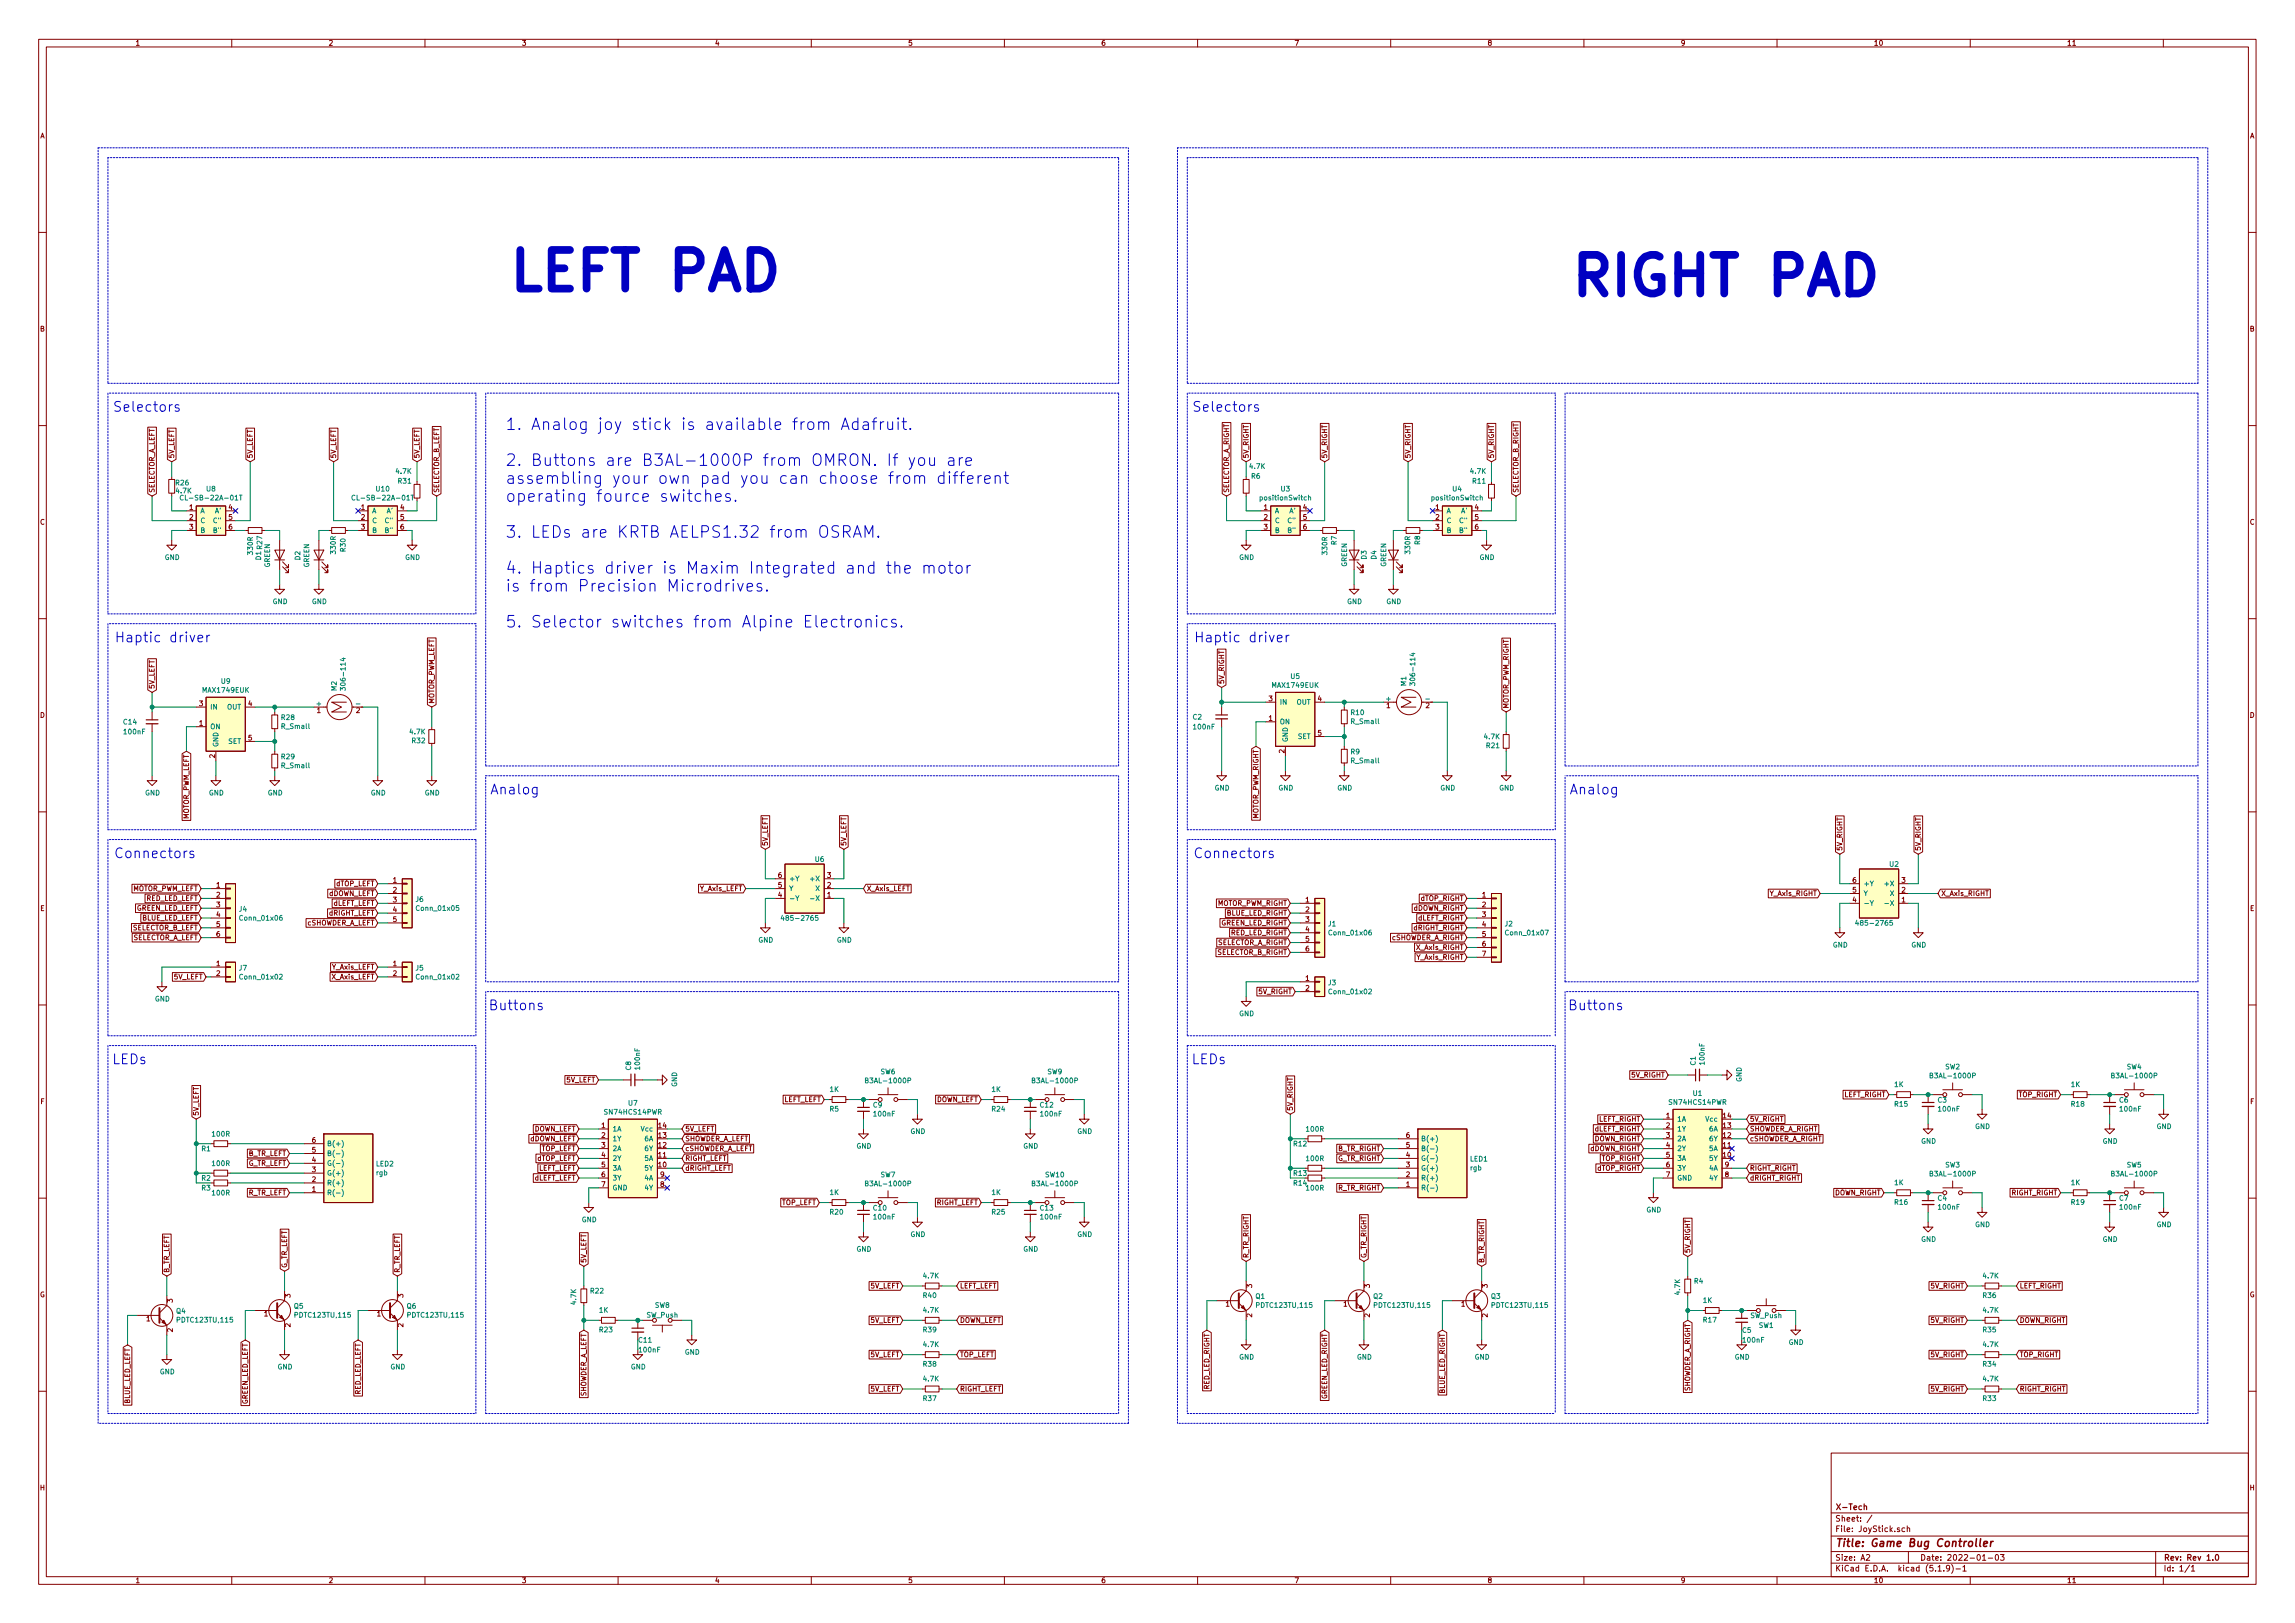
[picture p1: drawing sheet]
<svg xmlns="http://www.w3.org/2000/svg" width="594mm" height="420mm" viewBox="0 0 594 420" stroke-linecap="round" stroke-linejoin="round" font-family="sans-serif">
<defs><g id="words">
<g font-size="13.9" fill="#0000c2">
<text x="135.1" y="75.2">LEFT PAD</text>
<text x="411" y="76.5">RIGHT PAD</text>
</g>
<g font-size="4.2" fill="#0000c2">
<text x="130.8" y="111.3">1. Analog joy stick is available from Adafruit.</text>
<text x="130.8" y="120.6">2. Buttons are B3AL-1000P from OMRON. If you are</text>
<text x="130.8" y="125.3">assembling your own pad you can choose from different</text>
<text x="130.8" y="129.9">operating fource switches.</text>
<text x="130.8" y="139.2">3. LEDs are KRTB AELPS1.32 from OSRAM.</text>
<text x="130.8" y="148.5">4. Haptics driver is Maxim Integrated and the motor</text>
<text x="130.8" y="153.2">is from Precision Microdrives.</text>
<text x="130.8" y="162.5">5. Selector switches from Alpine Electronics.</text>
</g>
<g font-size="3.5" fill="#0000c2">
<text x="31.1" y="106.6">Selectors</text>
<text x="310.5" y="106.6">Selectors</text>
<text x="33" y="166.3">Haptic driver</text>
<text x="312.4" y="166.3">Haptic driver</text>
<text x="127.7" y="205.7">Analog</text>
<text x="407.1" y="205.7">Analog</text>
<text x="31.1" y="222.2">Connectors</text>
<text x="310.5" y="222.2">Connectors</text>
<text x="127.6" y="261.5">Buttons</text>
<text x="407" y="261.5">Buttons</text>
<text x="29.1" y="275.5">LEDs</text>
<text x="308.5" y="275.5">LEDs</text>
</g>
<text font-size="2.8" fill="#840000" x="475" y="400.4">Title: Game Bug Controller</text>
<g font-size="2.1" fill="#840000">
<text x="475" y="393.9">Sheet: /</text>
<text x="475" y="390.9">X-Tech</text>
<text x="475" y="396.6">File: JoyStick.sch</text>
<text x="475" y="406.8">KiCad E.D.A. kicad (5.1.9)-1</text>
<text x="475" y="404">Size: A2</text>
<text x="497" y="404">Date: 2022-01-03</text>
<text x="560" y="404">Rev: Rev 1.0</text>
<text x="560" y="406.8">Id: 1/1</text>
</g>
<g font-size="1.8" fill="#840000">
<text x="35" y="11.8">1</text>
<text x="85" y="11.8">2</text>
<text x="135" y="11.8">3</text>
<text x="185" y="11.8">4</text>
<text x="235" y="11.8">5</text>
<text x="285" y="11.8">6</text>
<text x="335" y="11.8">7</text>
<text x="385" y="11.8">8</text>
<text x="435" y="11.8">9</text>
<text x="485" y="11.8">10</text>
<text x="535" y="11.8">11</text>
<text x="10.4" y="35.8">A</text>
<text x="582.4" y="35.8">A</text>
<text x="10.4" y="85.8">B</text>
<text x="582.4" y="85.8">B</text>
<text x="45.1" y="118.8" transform="rotate(-90 45.1 118.8)">5V_LEFT</text>
<text x="65.4" y="118.8" transform="rotate(-90 65.4 118.8)">5V_LEFT</text>
<text x="87" y="118.8" transform="rotate(-90 87 118.8)">5V_LEFT</text>
<text x="108.6" y="118.8" transform="rotate(-90 108.6 118.8)">5V_LEFT</text>
<text x="323.2" y="118.8" transform="rotate(-90 323.2 118.8)">5V_RIGHT</text>
<text x="343.5" y="118.8" transform="rotate(-90 343.5 118.8)">5V_RIGHT</text>
<text x="365.1" y="118.8" transform="rotate(-90 365.1 118.8)">5V_RIGHT</text>
<text x="386.7" y="118.8" transform="rotate(-90 386.7 118.8)">5V_RIGHT</text>
<text x="40" y="127.7" transform="rotate(-90 40 127.7)">SELECTOR_A_LEFT</text>
<text x="49" y="132">1</text>
<text x="59.2" y="132">4</text>
<text x="93.5" y="132">1</text>
<text x="103.7" y="132">4</text>
<text x="113.7" y="127.7" transform="rotate(-90 113.7 127.7)">SELECTOR_B_LEFT</text>
<text x="318.1" y="127.7" transform="rotate(-90 318.1 127.7)">SELECTOR_A_RIGHT</text>
<text x="327.2" y="132">1</text>
<text x="337.3" y="132">4</text>
<text x="371.6" y="132">1</text>
<text x="381.8" y="132">4</text>
<text x="393.1" y="127.7" transform="rotate(-90 393.1 127.7)">SELECTOR_B_RIGHT</text>
<text x="10.4" y="135.8">C</text>
<text x="49" y="134.5">2</text>
<text x="49" y="137.1">3</text>
<text x="59.2" y="134.5">5</text>
<text x="59.2" y="137.1">6</text>
<text x="93.5" y="134.5">2</text>
<text x="93.5" y="137.1">3</text>
<text x="103.7" y="134.5">5</text>
<text x="103.7" y="137.1">6</text>
<text x="327.2" y="134.5">2</text>
<text x="327.2" y="137.1">3</text>
<text x="337.3" y="134.5">5</text>
<text x="337.3" y="137.1">6</text>
<text x="371.6" y="134.5">2</text>
<text x="371.6" y="137.1">3</text>
<text x="381.8" y="134.5">5</text>
<text x="381.8" y="137.1">6</text>
<text x="582.4" y="135.8">C</text>
<text x="40" y="178.5" transform="rotate(-90 40 178.5)">5V_LEFT</text>
<text x="316.9" y="177.2" transform="rotate(-90 316.9 177.2)">5V_RIGHT</text>
<text x="10.4" y="185.8">D</text>
<text x="51.6" y="182.8">3</text>
<text x="64.3" y="182.8">4</text>
<text x="82.1" y="184.6">1</text>
<text x="92.2" y="184.6">2</text>
<text x="112.4" y="182.3" transform="rotate(-90 112.4 182.3)">MOTOR_PWM_LEFT</text>
<text x="328.4" y="181.5">3</text>
<text x="341.1" y="181.5">4</text>
<text x="358.9" y="183.3">1</text>
<text x="369.1" y="183.3">2</text>
<text x="390.5" y="183.5" transform="rotate(-90 390.5 183.5)">MOTOR_PWM_RIGHT</text>
<text x="582.4" y="185.8">D</text>
<text x="51.6" y="187.9">1</text>
<text x="64.3" y="191.7">5</text>
<text x="328.4" y="186.6">1</text>
<text x="341.1" y="190.4">5</text>
<text x="55.6" y="196.2" transform="rotate(-90 55.6 196.2)">2</text>
<text x="332.5" y="195" transform="rotate(-90 332.5 195)">2</text>
<text x="48.9" y="212.6" transform="rotate(-90 48.9 212.6)">MOTOR_PWM_LEFT</text>
<text x="325.8" y="212.4" transform="rotate(-90 325.8 212.4)">MOTOR_PWM_RIGHT</text>
<text x="198.8" y="219.1" transform="rotate(-90 198.8 219.1)">5V_LEFT</text>
<text x="219.1" y="219.1" transform="rotate(-90 219.1 219.1)">5V_LEFT</text>
<text x="476.9" y="220.4" transform="rotate(-90 476.9 220.4)">5V_RIGHT</text>
<text x="497.2" y="220.4" transform="rotate(-90 497.2 220.4)">5V_RIGHT</text>
<text x="201.4" y="227.2">6</text>
<text x="214.1" y="227.2">3</text>
<text x="34" y="230.7">MOTOR_PWM_LEFT</text>
<text x="37.6" y="233.2">RED_LED_LEFT</text>
<text x="56" y="229.8">1</text>
<text x="56" y="232.3">2</text>
<text x="84.9" y="231.9">dDOWN_LEFT</text>
<text x="86.9" y="229.4">dTOP_LEFT</text>
<text x="101.8" y="228.5">1</text>
<text x="101.8" y="231.1">2</text>
<text x="101.8" y="233.6">3</text>
<text x="180.9" y="230.7">Y_Axis_LEFT</text>
<text x="201.4" y="232.3">4</text>
<text x="201.4" y="229.8">5</text>
<text x="214.1" y="232.3">1</text>
<text x="214.1" y="229.8">2</text>
<text x="224.3" y="230.7">X_Axis_LEFT</text>
<text x="338" y="233.6">1</text>
<text x="367.7" y="233.2">dTOP_RIGHT</text>
<text x="383.7" y="232.3">1</text>
<text x="458" y="231.9">Y_Axis_RIGHT</text>
<text x="479.6" y="233.6">4</text>
<text x="479.6" y="231.1">5</text>
<text x="479.6" y="228.5">6</text>
<text x="492.3" y="233.6">1</text>
<text x="492.3" y="231.1">2</text>
<text x="492.3" y="228.5">3</text>
<text x="502.4" y="231.9">X_Axis_RIGHT</text>
<text x="10.4" y="235.8">E</text>
<text x="35.1" y="235.8">GREEN_LED_LEFT</text>
<text x="36.6" y="238.3">BLUE_LED_LEFT</text>
<text x="56" y="234.9">3</text>
<text x="56" y="237.4">4</text>
<text x="56" y="239.9">5</text>
<text x="79.1" y="239.6">cSHOWDER_A_LEFT</text>
<text x="85" y="237">dRIGHT_LEFT</text>
<text x="86.1" y="234.5">dLEFT_LEFT</text>
<text x="101.8" y="236.1">4</text>
<text x="101.8" y="238.7">5</text>
<text x="314.9" y="234.5">MOTOR_PWM_RIGHT</text>
<text x="315.9" y="239.6">GREEN_LED_RIGHT</text>
<text x="317.4" y="237">BLUE_LED_RIGHT</text>
<text x="338" y="236.1">2</text>
<text x="338" y="238.7">3</text>
<text x="365.8" y="235.8">dDOWN_RIGHT</text>
<text x="367" y="238.3">dLEFT_RIGHT</text>
<text x="383.7" y="234.9">2</text>
<text x="383.7" y="237.4">3</text>
<text x="383.7" y="239.9">4</text>
<text x="582.4" y="235.8">E</text>
<text x="34" y="243.4">SELECTOR_A_LEFT</text>
<text x="34" y="240.8">SELECTOR_B_LEFT</text>
<text x="56" y="242.5">6</text>
<text x="314.8" y="244.6">SELECTOR_A_RIGHT</text>
<text x="318.5" y="242.1">RED_LED_RIGHT</text>
<text x="338" y="241.2">4</text>
<text x="338" y="243.8">5</text>
<text x="360" y="243.4">cSHOWDER_A_RIGHT</text>
<text x="365.9" y="240.8">dRIGHT_RIGHT</text>
<text x="366.5" y="245.9">X_Axis_RIGHT</text>
<text x="383.7" y="242.5">5</text>
<text x="383.7" y="245">6</text>
<text x="56" y="250.1">1</text>
<text x="85.7" y="251">Y_Axis_LEFT</text>
<text x="101.8" y="250.1">1</text>
<text x="314.8" y="247.2">SELECTOR_B_RIGHT</text>
<text x="338" y="246.3">6</text>
<text x="366.5" y="248.5">Y_Axis_RIGHT</text>
<text x="383.7" y="247.6">7</text>
<text x="45" y="253.5">5V_LEFT</text>
<text x="56" y="252.6">2</text>
<text x="85.7" y="253.5">X_Axis_LEFT</text>
<text x="101.8" y="252.6">2</text>
<text x="325.8" y="257.3">5V_RIGHT</text>
<text x="338" y="253.9">1</text>
<text x="338" y="256.5">2</text>
<text x="146.6" y="280.2">5V_LEFT</text>
<text x="422.4" y="278.9">5V_RIGHT</text>
<text x="10.5" y="285.8">F</text>
<text x="202.7" y="285.3">LEFT_LEFT</text>
<text x="242.2" y="285.3">DOWN_LEFT</text>
<text x="334.6" y="287.7" transform="rotate(-90 334.6 287.7)">5V_RIGHT</text>
<text x="477.3" y="284">LEFT_RIGHT</text>
<text x="522.5" y="284">TOP_RIGHT</text>
<text x="582.5" y="285.8">F</text>
<text x="51.4" y="288.9" transform="rotate(-90 51.4 288.9)">5V_LEFT</text>
<text x="138.1" y="292.9">DOWN_LEFT</text>
<text x="155.7" y="292">1</text>
<text x="170.5" y="292">14</text>
<text x="177.3" y="292.9">5V_LEFT</text>
<text x="412.7" y="292.9">dLEFT_RIGHT</text>
<text x="413.8" y="290.4">LEFT_RIGHT</text>
<text x="431.3" y="289.5">1</text>
<text x="431.3" y="292">2</text>
<text x="446.1" y="292">13</text>
<text x="446.1" y="289.5">14</text>
<text x="452.9" y="292.9">SHOWDER_A_RIGHT</text>
<text x="452.9" y="290.4">5V_RIGHT</text>
<text x="64.1" y="299.3">B_TR_LEFT</text>
<text x="80.8" y="298.4">5</text>
<text x="80.8" y="295.8">6</text>
<text x="137" y="295.4">dDOWN_LEFT</text>
<text x="140" y="298">TOP_LEFT</text>
<text x="155.7" y="294.6">2</text>
<text x="155.7" y="297.1">3</text>
<text x="155.7" y="299.6">4</text>
<text x="170.5" y="299.6">11</text>
<text x="170.5" y="297.1">12</text>
<text x="170.5" y="294.6">13</text>
<text x="177.3" y="298">cSHOWDER_A_LEFT</text>
<text x="177.3" y="295.4">SHOWDER_A_LEFT</text>
<text x="346.3" y="298">B_TR_RIGHT</text>
<text x="364" y="299.6">4</text>
<text x="364" y="297.1">5</text>
<text x="364" y="294.6">6</text>
<text x="411.5" y="298">dDOWN_RIGHT</text>
<text x="412.6" y="295.4">DOWN_RIGHT</text>
<text x="431.3" y="294.6">3</text>
<text x="431.3" y="297.1">4</text>
<text x="431.3" y="299.6">5</text>
<text x="446.1" y="299.6">10</text>
<text x="446.1" y="297.1">11</text>
<text x="446.1" y="294.6">12</text>
<text x="452.9" y="295.4">cSHOWDER_A_RIGHT</text>
<text x="64" y="301.8">G_TR_LEFT</text>
<text x="80.8" y="306">2</text>
<text x="80.8" y="303.4">3</text>
<text x="80.8" y="300.9">4</text>
<text x="138.2" y="305.6">dLEFT_LEFT</text>
<text x="138.9" y="300.5">dTOP_LEFT</text>
<text x="139.2" y="303.1">LEFT_LEFT</text>
<text x="155.7" y="302.2">5</text>
<text x="155.7" y="304.7">6</text>
<text x="170.5" y="302.2">10</text>
<text x="171" y="304.7">9</text>
<text x="177.3" y="300.5">RIGHT_LEFT</text>
<text x="177.3" y="303.1">dRIGHT_LEFT</text>
<text x="346.2" y="300.5">G_TR_RIGHT</text>
<text x="364" y="304.7">2</text>
<text x="364" y="302.2">3</text>
<text x="413.5" y="303.1">dTOP_RIGHT</text>
<text x="414.5" y="300.5">TOP_RIGHT</text>
<text x="431.3" y="302.2">6</text>
<text x="431.3" y="304.7">7</text>
<text x="446.6" y="304.7">8</text>
<text x="446.6" y="302.2">9</text>
<text x="452.9" y="303.1">RIGHT_RIGHT</text>
<text x="452.9" y="305.6">dRIGHT_RIGHT</text>
<text x="64.1" y="309.4">R_TR_LEFT</text>
<text x="80.8" y="308.5">1</text>
<text x="155.7" y="307.3">7</text>
<text x="171" y="307.3">8</text>
<text x="202.3" y="312">TOP_LEFT</text>
<text x="242.3" y="312">RIGHT_LEFT</text>
<text x="346.3" y="308.1">R_TR_RIGHT</text>
<text x="364" y="307.3">1</text>
<text x="474.8" y="309.4">DOWN_RIGHT</text>
<text x="520.6" y="309.4">RIGHT_RIGHT</text>
<text x="43.8" y="329.6" transform="rotate(-90 43.8 329.6)">B_TR_LEFT</text>
<text x="74.3" y="328.3" transform="rotate(-90 74.3 328.3)">G_TR_LEFT</text>
<text x="103.5" y="329.6" transform="rotate(-90 103.5 329.6)">R_TR_LEFT</text>
<text x="151.8" y="327" transform="rotate(-90 151.8 327)">5V_LEFT</text>
<text x="323.2" y="325.8" transform="rotate(-90 323.2 325.8)">R_TR_RIGHT</text>
<text x="353.7" y="325.8" transform="rotate(-90 353.7 325.8)">G_TR_RIGHT</text>
<text x="384.2" y="327" transform="rotate(-90 384.2 327)">B_TR_RIGHT</text>
<text x="437.5" y="324.5" transform="rotate(-90 437.5 324.5)">5V_RIGHT</text>
<text x="10.3" y="335.8">G</text>
<text x="75.2" y="335.9" transform="rotate(-90 75.2 335.9)">3</text>
<text x="104.4" y="335.9" transform="rotate(-90 104.4 335.9)">3</text>
<text x="225.3" y="333.5">5V_LEFT</text>
<text x="248.4" y="333.5">LEFT_LEFT</text>
<text x="324.1" y="333.4" transform="rotate(-90 324.1 333.4)">3</text>
<text x="354.6" y="333.4" transform="rotate(-90 354.6 333.4)">3</text>
<text x="385.1" y="333.4" transform="rotate(-90 385.1 333.4)">3</text>
<text x="499.8" y="333.5">5V_RIGHT</text>
<text x="522.8" y="333.5">LEFT_RIGHT</text>
<text x="582.3" y="335.8">G</text>
<text x="44.7" y="337.2" transform="rotate(-90 44.7 337.2)">3</text>
<text x="68.4" y="340.8">1</text>
<text x="97.6" y="340.8">1</text>
<text x="317.3" y="338.2">1</text>
<text x="324.1" y="341" transform="rotate(-90 324.1 341)">2</text>
<text x="347.8" y="338.2">1</text>
<text x="354.6" y="341" transform="rotate(-90 354.6 341)">2</text>
<text x="378.3" y="338.2">1</text>
<text x="385.1" y="341" transform="rotate(-90 385.1 341)">2</text>
<text x="37.9" y="342.1">1</text>
<text x="44.7" y="344.8" transform="rotate(-90 44.7 344.8)">2</text>
<text x="75.2" y="343.6" transform="rotate(-90 75.2 343.6)">2</text>
<text x="104.4" y="343.6" transform="rotate(-90 104.4 343.6)">2</text>
<text x="225.3" y="342.4">5V_LEFT</text>
<text x="248.4" y="342.4">DOWN_LEFT</text>
<text x="499.8" y="342.4">5V_RIGHT</text>
<text x="522.8" y="342.4">DOWN_RIGHT</text>
<text x="225.3" y="351.3">5V_LEFT</text>
<text x="248.4" y="351.3">TOP_LEFT</text>
<text x="499.8" y="351.3">5V_RIGHT</text>
<text x="522.8" y="351.3">TOP_RIGHT</text>
<text x="313.1" y="359.9" transform="rotate(-90 313.1 359.9)">RED_LED_RIGHT</text>
<text x="33.7" y="363.7" transform="rotate(-90 33.7 363.7)">BLUE_LED_LEFT</text>
<text x="64.1" y="363.9" transform="rotate(-90 64.1 363.9)">GREEN_LED_LEFT</text>
<text x="93.3" y="361.3" transform="rotate(-90 93.3 361.3)">RED_LED_LEFT</text>
<text x="151.8" y="362" transform="rotate(-90 151.8 362)">SHOWDER_A_LEFT</text>
<text x="225.3" y="360.2">5V_LEFT</text>
<text x="248.4" y="360.2">RIGHT_LEFT</text>
<text x="343.5" y="362.4" transform="rotate(-90 343.5 362.4)">GREEN_LED_RIGHT</text>
<text x="374" y="361" transform="rotate(-90 374 361)">BLUE_LED_RIGHT</text>
<text x="437.5" y="360.6" transform="rotate(-90 437.5 360.6)">SHOWDER_A_RIGHT</text>
<text x="499.8" y="360.2">5V_RIGHT</text>
<text x="522.8" y="360.2">RIGHT_RIGHT</text>
<text x="10.4" y="385.8">H</text>
<text x="582.4" y="385.8">H</text>
<text x="35" y="409.8">1</text>
<text x="85" y="409.8">2</text>
<text x="135" y="409.8">3</text>
<text x="185" y="409.8">4</text>
<text x="235" y="409.8">5</text>
<text x="285" y="409.8">6</text>
<text x="335" y="409.8">7</text>
<text x="385" y="409.8">8</text>
<text x="435" y="409.8">9</text>
<text x="485" y="409.8">10</text>
<text x="535" y="409.8">11</text>
</g>
<g font-size="1.8" fill="#008484">
<text x="45.5" y="125.6">R26</text>
<text x="102.6" y="122.6">4.7K</text>
<text x="103.1" y="125.2">R31</text>
<text x="323.6" y="121.4">4.7K</text>
<text x="324" y="123.9">R6</text>
<text x="380.7" y="122.6">4.7K</text>
<text x="381.3" y="125.2">R11</text>
<text x="45.7" y="127.7">4.7K</text>
<text x="48.2" y="129.5">CL-SB-22A-01T</text>
<text x="53.5" y="127.2">U8</text>
<text x="92.6" y="129.5">CL-SB-22A-01T</text>
<text x="97.4" y="127.2">U10</text>
<text x="326.5" y="129.5">positionSwitch</text>
<text x="331.6" y="127.2">U3</text>
<text x="370.9" y="129.5">positionSwitch</text>
<text x="376.1" y="127.2">U4</text>
<text x="51.8" y="132.9">A</text>
<text x="51.8" y="135.4">C</text>
<text x="51.8" y="138">B</text>
<text x="55.3" y="135.4">C&quot;</text>
<text x="55.3" y="138">B&quot;</text>
<text x="55.7" y="132.9">A'</text>
<text x="96.3" y="132.9">A</text>
<text x="96.3" y="135.4">C</text>
<text x="96.3" y="138">B</text>
<text x="99.7" y="135.4">C&quot;</text>
<text x="99.7" y="138">B&quot;</text>
<text x="100.2" y="132.9">A'</text>
<text x="329.9" y="132.9">A</text>
<text x="329.9" y="135.4">C</text>
<text x="329.9" y="138">B</text>
<text x="333.4" y="135.4">C&quot;</text>
<text x="333.4" y="138">B&quot;</text>
<text x="333.8" y="132.9">A'</text>
<text x="374.4" y="132.9">A</text>
<text x="374.4" y="135.4">C</text>
<text x="374.4" y="138">B</text>
<text x="377.9" y="135.4">C&quot;</text>
<text x="377.9" y="138">B&quot;</text>
<text x="378.3" y="132.9">A'</text>
<text x="65.5" y="143.5" transform="rotate(-90 65.5 143.5)">330R</text>
<text x="86.9" y="143.2" transform="rotate(-90 86.9 143.2)">330R</text>
<text x="89.5" y="142.8" transform="rotate(-90 89.5 142.8)">R30</text>
<text x="343.6" y="143.5" transform="rotate(-90 343.6 143.5)">330R</text>
<text x="346" y="141" transform="rotate(-90 346 141)">R7</text>
<text x="365" y="143.2" transform="rotate(-90 365 143.2)">330R</text>
<text x="367.6" y="141" transform="rotate(-90 367.6 141)">R8</text>
<text x="42.6" y="144.9">GND</text>
<text x="67.6" y="145" transform="rotate(-90 67.6 145)">D1 R27</text>
<text x="69.9" y="147" transform="rotate(-90 69.9 147)">GREEN</text>
<text x="77.7" y="145" transform="rotate(-90 77.7 145)">D2</text>
<text x="80" y="147" transform="rotate(-90 80 147)">GREEN</text>
<text x="104.9" y="144.9">GND</text>
<text x="320.8" y="144.9">GND</text>
<text x="348.7" y="146.8" transform="rotate(-90 348.7 146.8)">GREEN</text>
<text x="353.7" y="144.8" transform="rotate(-90 353.7 144.8)">D3</text>
<text x="356.3" y="144.8" transform="rotate(-90 356.3 144.8)">D4</text>
<text x="358.8" y="146.8" transform="rotate(-90 358.8 146.8)">GREEN</text>
<text x="383" y="144.9">GND</text>
<text x="70.6" y="156.4">GND</text>
<text x="80.7" y="156.4">GND</text>
<text x="348.7" y="156.4">GND</text>
<text x="358.9" y="156.4">GND</text>
<text x="52.6" y="179.3">MAX1749EUK</text>
<text x="57.3" y="177">U9</text>
<text x="87.1" y="178.8" transform="rotate(-90 87.1 178.8)">M2</text>
<text x="89.5" y="177.8" transform="rotate(-90 89.5 177.8)">306-114</text>
<text x="329.5" y="178">MAX1749EUK</text>
<text x="334.2" y="175.7">U5</text>
<text x="364" y="177.6" transform="rotate(-90 364 177.6)">M1</text>
<text x="366.3" y="176.5" transform="rotate(-90 366.3 176.5)">306-114</text>
<text x="54.4" y="183.7">IN</text>
<text x="58.8" y="183.7">OUT</text>
<text x="82" y="182.8">+</text>
<text x="92.4" y="182.8">-</text>
<text x="331.2" y="182.4">IN</text>
<text x="335.6" y="182.4">OUT</text>
<text x="349.8" y="185.1">R10</text>
<text x="358.9" y="181.5">+</text>
<text x="369.3" y="181.5">-</text>
<text x="32" y="187.5">C14</text>
<text x="32.2" y="190.1">100nF</text>
<text x="54.4" y="188.8">ON</text>
<text x="72.9" y="186.4">R28</text>
<text x="73" y="188.7">R_Small</text>
<text x="106.2" y="190.1">4.7K</text>
<text x="308.8" y="186.3">C2</text>
<text x="309.1" y="188.8">100nF</text>
<text x="331.2" y="187.5">ON</text>
<text x="335.9" y="191.3">SET</text>
<text x="349.9" y="187.4">R_Small</text>
<text x="384.3" y="191.4">4.7K</text>
<text x="56.5" y="193.5" transform="rotate(-90 56.5 193.5)">GND</text>
<text x="59.1" y="192.6">SET</text>
<text x="72.9" y="196.5">R29</text>
<text x="106.7" y="192.4">R32</text>
<text x="333.4" y="192.2" transform="rotate(-90 333.4 192.2)">GND</text>
<text x="349.7" y="195.3">R9</text>
<text x="349.9" y="197.6">R_Small</text>
<text x="384.8" y="193.7">R21</text>
<text x="73" y="198.8">R_Small</text>
<text x="37.5" y="205.9">GND</text>
<text x="54.1" y="205.9">GND</text>
<text x="69.3" y="205.9">GND</text>
<text x="96" y="205.9">GND</text>
<text x="109.9" y="205.9">GND</text>
<text x="314.4" y="204.6">GND</text>
<text x="330.9" y="204.6">GND</text>
<text x="346.2" y="204.6">GND</text>
<text x="372.8" y="204.6">GND</text>
<text x="388.1" y="204.6">GND</text>
<text x="211" y="223.1">U6</text>
<text x="489.2" y="224.4">U2</text>
<text x="107.6" y="233.5">J6</text>
<text x="204.2" y="233.2">-Y</text>
<text x="204.2" y="230.7">Y</text>
<text x="204.2" y="228.1">+Y</text>
<text x="210.1" y="228.1">+X</text>
<text x="210.6" y="233.2">-X</text>
<text x="211.2" y="230.7">X</text>
<text x="482.3" y="231.9">Y</text>
<text x="482.3" y="229.4">+Y</text>
<text x="488.3" y="229.4">+X</text>
<text x="489.3" y="231.9">X</text>
<text x="61.9" y="236">J4</text>
<text x="62.4" y="238.3">Conn_01x06</text>
<text x="108.1" y="235.8">Conn_01x05</text>
<text x="203.3" y="238.3">485-2765</text>
<text x="343.9" y="239.8">J1</text>
<text x="389.6" y="239.8">J2</text>
<text x="481.4" y="239.6">485-2765</text>
<text x="482.3" y="234.5">-Y</text>
<text x="488.7" y="234.5">-X</text>
<text x="196.3" y="244">GND</text>
<text x="216.6" y="244">GND</text>
<text x="344.3" y="242.1">Conn_01x06</text>
<text x="390" y="242.1">Conn_01x07</text>
<text x="474.4" y="245.3">GND</text>
<text x="494.7" y="245.3">GND</text>
<text x="61.9" y="251.2">J7</text>
<text x="107.6" y="251.2">J5</text>
<text x="62.4" y="253.6">Conn_01x02</text>
<text x="108.1" y="253.6">Conn_01x02</text>
<text x="343.9" y="255.1">J3</text>
<text x="344.3" y="257.4">Conn_01x02</text>
<text x="40.1" y="259.2">GND</text>
<text x="320.8" y="263.1">GND</text>
<text x="438.9" y="275.8" transform="rotate(-90 438.9 275.8)">C1</text>
<text x="441.2" y="275.5" transform="rotate(-90 441.2 275.5)">100nF</text>
<text x="163.3" y="277" transform="rotate(-90 163.3 277)">C8</text>
<text x="165.7" y="276.7" transform="rotate(-90 165.7 276.7)">100nF</text>
<text x="175.3" y="281.4" transform="rotate(-90 175.3 281.4)">GND</text>
<text x="224.7" y="280.4">B3AL-1000P</text>
<text x="228" y="278.1">SW6</text>
<text x="267.9" y="280.4">B3AL-1000P</text>
<text x="271.1" y="278.1">SW9</text>
<text x="450.8" y="280.1" transform="rotate(-90 450.8 280.1)">GND</text>
<text x="490.4" y="281.4">1K</text>
<text x="500.3" y="279.1">B3AL-1000P</text>
<text x="503.6" y="276.8">SW2</text>
<text x="536.1" y="281.4">1K</text>
<text x="547.3" y="279.1">B3AL-1000P</text>
<text x="550.5" y="276.8">SW4</text>
<text x="162.7" y="286.2">U7</text>
<text x="214.8" y="287.7">R5</text>
<text x="214.8" y="282.7">1K</text>
<text x="226.1" y="286.7">C9</text>
<text x="256.7" y="282.7">1K</text>
<text x="256.8" y="287.7">R24</text>
<text x="269.3" y="286.7">C12</text>
<text x="432.3" y="286">SN74HCS14PWR</text>
<text x="438.3" y="283.7">U1</text>
<text x="490.5" y="286.5">R15</text>
<text x="501.6" y="285.4">C3</text>
<text x="501.9" y="287.7">100nF</text>
<text x="536.2" y="286.5">R18</text>
<text x="548.6" y="285.4">C6</text>
<text x="548.9" y="287.7">100nF</text>
<text x="156.7" y="288.5">SN74HCS14PWR</text>
<text x="158.5" y="292.9">1A</text>
<text x="166" y="292.9">Vcc</text>
<text x="226.3" y="289">100nF</text>
<text x="235.7" y="293.5">GND</text>
<text x="269.5" y="289">100nF</text>
<text x="278.8" y="293.5">GND</text>
<text x="338.3" y="293">100R</text>
<text x="434.1" y="290.4">1A</text>
<text x="434.1" y="292.9">1Y</text>
<text x="441.6" y="290.4">Vcc</text>
<text x="442.5" y="292.9">6A</text>
<text x="511.3" y="292.3">GND</text>
<text x="558.2" y="292.3">GND</text>
<text x="52.2" y="298">R1</text>
<text x="55" y="294.2">100R</text>
<text x="84.6" y="296.7">B(+)</text>
<text x="158.5" y="295.4">1Y</text>
<text x="158.5" y="298">2A</text>
<text x="166.9" y="295.4">6A</text>
<text x="167" y="298">6Y</text>
<text x="221.7" y="297.3">GND</text>
<text x="264.9" y="297.3">GND</text>
<text x="334.9" y="296.8">R12</text>
<text x="367.8" y="295.4">B(+)</text>
<text x="434.1" y="295.4">2A</text>
<text x="434.1" y="298">2Y</text>
<text x="442.5" y="298">5A</text>
<text x="442.6" y="295.4">6Y</text>
<text x="497.3" y="296.1">GND</text>
<text x="544.3" y="296.1">GND</text>
<text x="52.2" y="305.7">R2</text>
<text x="55" y="301.8">100R</text>
<text x="84.6" y="304.3">G(+)</text>
<text x="84.6" y="301.8">G(-)</text>
<text x="97.4" y="301.9">LED2</text>
<text x="97.4" y="304.3">rgb</text>
<text x="158.5" y="300.5">2Y</text>
<text x="158.5" y="303.1">3A</text>
<text x="158.5" y="305.6">3Y</text>
<text x="166.9" y="300.5">5A</text>
<text x="166.9" y="305.6">4A</text>
<text x="167" y="303.1">5Y</text>
<text x="228" y="304.8">SW7</text>
<text x="270.6" y="304.8">SW10</text>
<text x="334.9" y="304.4">R13</text>
<text x="338.3" y="300.6">100R</text>
<text x="367.8" y="305.6">R(+)</text>
<text x="367.8" y="303.1">G(+)</text>
<text x="367.8" y="300.5">G(-)</text>
<text x="380.6" y="300.7">LED1</text>
<text x="380.6" y="303">rgb</text>
<text x="434.1" y="300.5">3A</text>
<text x="434.1" y="303.1">3Y</text>
<text x="434.1" y="305.6">GND</text>
<text x="442.5" y="303.1">4A</text>
<text x="442.6" y="300.5">5Y</text>
<text x="442.6" y="305.6">4Y</text>
<text x="500.3" y="304.5">B3AL-1000P</text>
<text x="503.6" y="302.2">SW3</text>
<text x="547.3" y="304.5">B3AL-1000P</text>
<text x="550.5" y="302.2">SW5</text>
<text x="52.2" y="308.2">R3</text>
<text x="55" y="309.5">100R</text>
<text x="84.6" y="309.4">R(-)</text>
<text x="84.6" y="306.9">R(+)</text>
<text x="158.5" y="308.1">GND</text>
<text x="167" y="308.1">4Y</text>
<text x="214.8" y="309.3">1K</text>
<text x="224.7" y="307.1">B3AL-1000P</text>
<text x="256.7" y="309.3">1K</text>
<text x="267.9" y="307.1">B3AL-1000P</text>
<text x="334.9" y="306.9">R14</text>
<text x="338.3" y="308.2">100R</text>
<text x="367.8" y="308.1">R(-)</text>
<text x="490.4" y="306.8">1K</text>
<text x="490.5" y="311.9">R16</text>
<text x="501.6" y="310.8">C4</text>
<text x="536.1" y="306.8">1K</text>
<text x="536.2" y="311.9">R19</text>
<text x="548.6" y="310.8">C7</text>
<text x="150.6" y="316.4">GND</text>
<text x="214.9" y="314.4">R20</text>
<text x="226.1" y="313.4">C10</text>
<text x="226.3" y="315.7">100nF</text>
<text x="256.8" y="314.4">R25</text>
<text x="269.3" y="313.4">C13</text>
<text x="269.5" y="315.7">100nF</text>
<text x="426.2" y="313.9">GND</text>
<text x="501.9" y="313.1">100nF</text>
<text x="511.3" y="317.7">GND</text>
<text x="548.9" y="313.1">100nF</text>
<text x="558.2" y="317.7">GND</text>
<text x="235.7" y="320.2">GND</text>
<text x="278.8" y="320.2">GND</text>
<text x="497.3" y="321.5">GND</text>
<text x="544.3" y="321.5">GND</text>
<text x="221.7" y="324">GND</text>
<text x="264.9" y="324">GND</text>
<text x="152.9" y="334.8">R22</text>
<text x="239.1" y="330.9">4.7K</text>
<text x="434.9" y="335.1" transform="rotate(-90 434.9 335.1)">4.7K</text>
<text x="438.6" y="332.3">R4</text>
<text x="513.4" y="330.9">4.7K</text>
<text x="45.7" y="340">Q4</text>
<text x="76.1" y="338.8">Q5</text>
<text x="76.7" y="341.1">PDTC123TU,115</text>
<text x="105.4" y="338.8">Q6</text>
<text x="105.9" y="341.1">PDTC123TU,115</text>
<text x="149.1" y="337.6" transform="rotate(-90 149.1 337.6)">4.7K</text>
<text x="155.1" y="339.8">1K</text>
<text x="167.4" y="341.1">SW_Push</text>
<text x="169.5" y="338.5">SW8</text>
<text x="239" y="336">R40</text>
<text x="239.1" y="339.8">4.7K</text>
<text x="325.1" y="336.2">Q1</text>
<text x="325.7" y="338.5">PDTC123TU,115</text>
<text x="355.5" y="336.2">Q2</text>
<text x="356.1" y="338.5">PDTC123TU,115</text>
<text x="386" y="336.2">Q3</text>
<text x="386.6" y="338.5">PDTC123TU,115</text>
<text x="440.9" y="337.3">1K</text>
<text x="453.1" y="341.2">SW_Push</text>
<text x="513.4" y="336">R36</text>
<text x="513.4" y="339.8">4.7K</text>
<text x="46.3" y="342.4">PDTC123TU,115</text>
<text x="155.2" y="344.9">R23</text>
<text x="165.4" y="347.6">C11</text>
<text x="239" y="344.9">R39</text>
<text x="441" y="342.4">R17</text>
<text x="451.1" y="345">C5</text>
<text x="451.3" y="347.6">100nF</text>
<text x="455.3" y="343.8">SW1</text>
<text x="513.4" y="344.9">R35</text>
<text x="165.6" y="350.1">100nF</text>
<text x="177.2" y="350.7">GND</text>
<text x="239" y="353.8">R38</text>
<text x="239.1" y="348.7">4.7K</text>
<text x="320.8" y="352">GND</text>
<text x="351.2" y="352">GND</text>
<text x="381.7" y="352">GND</text>
<text x="449" y="352">GND</text>
<text x="463" y="348.1">GND</text>
<text x="513.4" y="353.8">R34</text>
<text x="513.4" y="348.7">4.7K</text>
<text x="41.4" y="355.8">GND</text>
<text x="71.8" y="354.5">GND</text>
<text x="101" y="354.5">GND</text>
<text x="163.3" y="354.5">GND</text>
<text x="239.1" y="357.6">4.7K</text>
<text x="513.4" y="357.6">4.7K</text>
<text x="239" y="362.7">R37</text>
<text x="513.4" y="362.7">R33</text>
</g>
</g></defs>
<g fill="none" stroke="#840000" stroke-width=".26">
<path d="M10 10.2h574v400h-574zM12 12.2h570v396h-570zM60 10.2v2M110 10.2v2M160 10.2v2M210 10.2v2M260 10.2v2M310 10.2v2M360 10.2v2M410 10.2v2M460 10.2v2M510 10.2v2"/>
<path d="M536.5 11.8h.8M560 10.2v2M10 60.2h2M582 60.2h2M10 110.2h2M38.3 110.6h2.2v17.2l-1.1 .6-1.1-.6zM43.3 110.8h2.3v8.1l-1.2 .6-1.1-.6zM63.7 110.8h2.2v8.1l-1.1 .6-1.1-.6zM85.2 110.8h2.3v8.1l-1.1 .6-1.2-.6zM106.8 110.8h2.3v8.1l-1.2 .6-1.1-.6zM111.9 110.4h2.2v17.4l-1.1 .6-1.1-.6zM316.4 109.4h2.2v18.4l-1.1 .6-1.1-.6z"/>
<path d="M321.5 109.6h2.2v9.3l-1.1 .6-1.1-.6zM341.8 109.6h2.2v9.3l-1.1 .6-1.1-.6zM363.4 109.6h2.2v9.3l-1.1 .6-1.1-.6zM385 109.6h2.2v9.3l-1.1 .6-1.1-.6zM391.3 109.2h2.2v18.6l-1.1 .6-1.1-.6zM582 110.2h2M43.7 124.1h1.5v3.6h-1.5zM44.4 139.9v1.2h1.3l-1.3 1.3-1.2-1.3h1.2M44.4 123.4v.7M44.4 127.7v.7M48.3 137.3h2.5M48.3 132.2h2.5"/>
<path d="M48.3 134.8h2.5M50.8 131h7.6v7.6h-7.6zM58.4 137.3h2.6M58.4 132.2h2.6M58.4 134.8h2.6M63.5 137.3h.8M64.3 136.6h3.5v1.5h-3.5zM67.8 137.3h.8M72.4 139.9v7.6M82.5 139.9v7.6M85.1 137.3h.8M85.9 136.6h3.5v1.5h-3.5z"/>
<path d="M89.4 137.3h.8M92.7 137.3h2.5M92.7 132.2h2.5M92.7 134.8h2.5M95.2 131h7.7v7.6h-7.7zM102.9 137.3h2.5M102.9 132.2h2.5M102.9 134.8h2.5M106.7 139.9v1.2h1.2l-1.2 1.3-1.3-1.3h1.3M107.2 125.4h1.5v3.5h-1.5zM107.9 124.6v.8M107.9 128.9v.8"/>
<path d="M321.8 124.1h1.5v3.6h-1.5zM322.6 139.9v1.2h1.2l-1.2 1.3-1.3-1.3h1.3M322.6 123.4v.7M322.6 127.7v.7M326.4 137.3h2.5M326.4 132.2h2.5M326.4 134.8h2.5M328.9 131h7.6v7.6h-7.6zM336.5 137.3h2.6M336.5 132.2h2.6M336.5 134.8h2.6M341.6 137.3h.8"/>
<path d="M342.4 136.6h3.5v1.5h-3.5zM345.9 137.3h.8M350.5 139.9v7.6M360.7 139.9v7.6M363.2 137.3h.8M364 136.6h3.5v1.5h-3.5zM367.5 137.3h.8M370.8 137.3h2.6M370.8 132.2h2.6M370.8 134.8h2.6M373.4 131h7.6v7.6h-7.6zM381 137.3h2.5"/>
<path d="M381 132.2h2.5M381 134.8h2.5M384.8 139.9v1.2h1.3l-1.3 1.3-1.3-1.3h1.3M385.3 125.4h1.5v3.5h-1.5zM386.1 124.6v.8M386.1 128.9v.8M71.1 142.4h2.6l-1.3 2.5zM71.1 144.9h2.6M72.4 151.3v1.3h1.3l-1.3 1.2-1.3-1.2h1.3M73.2 146.7l1.5 1.6v-.8v.8h-.8M73.2 145.5l1.5 1.5v-.8v.8h-.8M81.3 142.4h2.5l-1.3 2.5z"/>
<path d="M81.3 144.9h2.5M82.5 151.3v1.3h1.3l-1.3 1.2-1.2-1.2h1.2M83.3 146.7l1.5 1.6v-.8v.8h-.7M83.3 145.5l1.5 1.5v-.8v.8h-.7M349.2 142.4h2.6l-1.3 2.5zM349.2 144.9h2.6M350.5 151.3v1.3h1.3l-1.3 1.2-1.3-1.2h1.3M351.3 146.7l1.5 1.6v-.8v.8h-.8M351.3 145.5l1.5 1.5v-.8v.8h-.8M359.4 142.4h2.5l-1.2 2.5zM359.4 144.9h2.5M360.7 151.3v1.3h1.2l-1.2 1.2-1.3-1.2h1.3"/>
<path d="M361.4 146.7l1.6 1.6v-.8v.8h-.8M361.4 145.5l1.6 1.5v-.8v.8h-.8M10 160.2h2M38.3 170.5h2.2v8.1l-1.1 .6-1.1-.6zM110.6 165.1h2.3v17.3l-1.1 .6-1.2-.6zM315.1 168h2.2v9.3l-1.1 .7-1.1-.7zM330.2 179.2h10.2v14h-10.2zM388.8 165.2h2.2v18.5l-1.1 .6-1.1-.6zM582 160.2h2M39.4 184.3v2.1M39.4 187.4v2M47.1 195.1l1.2-.6 1.1 .6v17.3h-2.3z"/>
<path d="M50.8 183h2.5M50.8 188.1h2.5M53.3 180.5h10.2v14h-10.2zM55.9 194.5v2.5M63.5 183h2.5M63.5 191.9h2.5M70.4 185.1h1.5v3.5h-1.5zM70.4 195.2h1.5v3.6h-1.5zM71.1 184.3v.8M71.1 188.6v.8M71.1 194.5v.7M71.1 198.8v.8"/>
<path d="M81.3 183h3.3M89.7 181.8h-3.8l2.5 1.2-2.5 1.3h3.8M91.1 183h2.9M111 188.9h1.5v3.5h-1.5zM111.8 188.1v.8M111.8 192.4v.8M316.2 199.6v1.2h1.3l-1.3 1.3-1.2-1.3h1.2M316.2 183v2.1M316.2 186.1v2M324 193.8l1.1-.6 1.1 .6v18.5h-2.2zM327.7 186.9h2.5M327.7 181.8h2.5"/>
<path d="M332.7 199.6v1.2h1.3l-1.3 1.3-1.2-1.3h1.2M332.7 193.2v2.5M340.4 181.8h2.5M340.4 190.7h2.5M347.2 183.8h1.5v3.6h-1.5zM347.2 194h1.5v3.5h-1.5zM348 199.6v1.2h1.2l-1.2 1.3-1.3-1.3h1.3M348 183v.8M348 187.4v.7M348 193.2v.8M348 197.5v.8M358.1 181.8h3.4"/>
<path d="M366.5 180.5h-3.8l2.6 1.3-2.6 1.2h3.8M368 181.8h2.8M374.6 199.6v1.2h1.3l-1.3 1.3-1.2-1.3h1.2M389.1 190.2h1.6v3.5h-1.6zM389.9 199.6v1.2h1.3l-1.3 1.3-1.3-1.3h1.3M389.9 189.4v.8M389.9 193.7v.8M10 210.2h2M39.4 200.8v1.3h1.2l-1.2 1.3-1.3-1.3h1.3M55.9 200.8v1.3h1.2l-1.2 1.3-1.3-1.3h1.3M71.1 200.8v1.3h1.3l-1.3 1.3-1.3-1.3h1.3M97.8 200.8v1.3h1.3l-1.3 1.3-1.3-1.3h1.3"/>
<path d="M111.8 200.8v1.3h1.2l-1.2 1.3-1.3-1.3h1.3M197 211.2h2.2v8l-1.1 .7-1.1-.7zM217.3 211.2h2.3v8l-1.2 .7-1.1-.7zM475.1 211.2h2.3v9.3l-1.2 .6-1.1-.6zM495.5 211.2h2.2v9.3l-1.1 .6-1.1-.6zM582 210.2h2M34 239.1h17.4l.7 1.1-.7 1.1h-17.4zM34.2 228.9h17.2l.7 1.1-.7 1.2h-17.2zM35.1 234h16.3l.7 1.1-.7 1.1h-16.3zM36.4 236.5h15l.7 1.2-.7 1.1h-15zM37.5 231.5h13.9l.7 1.1-.7 1.1h-13.9zM54.6 232.6h3.8"/>
<path d="M54.6 235.1h3.8M54.6 237.7h3.8M54.6 230h3.8M58.4 228.8h2.6v15.2h-2.6zM58.4 237.5h1.3v.3h-1.3zM58.4 232.5h1.3v.2h-1.3zM58.4 229.9h1.3v.3h-1.3zM58.4 235h1.3v.2h-1.3zM79.2 237.8h18l.6 1.1-.6 1.1h-18zM84.8 235.3h12.4l.6 1.1-.6 1.1h-12.4zM84.8 230.2h12.4l.6 1.1-.6 1.1h-12.4zM86 232.7h11.2l.6 1.1-.6 1.2h-11.2z"/>
<path d="M86.7 227.7h10.5l.6 1.1-.6 1.1h-10.5zM100.3 233.8h3.8M100.3 236.4h3.8M100.3 238.9h3.8M100.3 228.8h3.8M100.3 231.3h3.8M104.1 227.5h2.6v12.7h-2.6zM104.1 238.8h1.3v.3h-1.3zM104.1 236.3h1.3v.2h-1.3zM104.1 231.2h1.3v.2h-1.3zM104.1 228.6h1.3v.3h-1.3zM104.1 233.7h1.3v.3h-1.3z"/>
<path d="M180.8 228.9h11.6l.6 1.1-.6 1.2h-11.6zM198.1 238.9v1.3h1.3l-1.3 1.3-1.3-1.3h1.3M200.7 232.6h2.5M200.7 230h2.5M200.7 227.5h2.5M203.2 223.7h10.2v12.7h-10.2zM213.4 232.6h2.5M213.4 230h2.5M213.4 227.5h2.5M218.4 238.9v1.3h1.3l-1.3 1.3-1.2-1.3h1.2M224.2 228.9h11.7v2.3h-11.7l-.7-1.2zM314.9 232.7h18.5l.6 1.1-.6 1.2h-18.5z"/>
<path d="M315.8 237.8h17.6l.6 1.1-.6 1.1h-17.6zM317.2 235.3h16.2l.6 1.1-.6 1.1h-16.2zM336.5 233.8h3.9M336.5 236.4h3.9M336.5 238.9h3.9M340.4 232.6h2.5v15.2h-2.5zM340.4 236.3h1.2v.2h-1.2zM340.4 233.7h1.2v.3h-1.2zM340.4 238.8h1.2v.3h-1.2zM365.5 239.1h13.6l.6 1.1-.6 1.1h-13.6zM365.6 234h13.5l.6 1.1-.6 1.1h-13.5zM366.7 236.5h12.4l.6 1.2-.6 1.1h-12.4z"/>
<path d="M367.4 231.5h11.7l.6 1.1-.6 1.1h-11.7zM382.3 232.6h3.8M382.3 235.1h3.8M382.3 237.7h3.8M386.1 231.3h2.5v17.8h-2.5zM386.1 237.5h1.2v.3h-1.2zM386.1 235h1.2v.2h-1.2zM386.1 232.5h1.2v.2h-1.2zM457.7 230.2h12.8l.7 1.1-.7 1.1h-12.8zM478.8 233.8h2.5M478.8 228.8h2.5M478.8 231.3h2.5"/>
<path d="M481.3 225h10.2v12.7h-10.2zM491.5 233.8h2.5M491.5 228.8h2.5M491.5 231.3h2.5M502.3 230.2h12.9v2.2h-12.9l-.7-1.1zM34.2 241.6h17.2l.7 1.1-.7 1.2h-17.2zM41.9 254.2v1.2h1.3l-1.3 1.3-1.3-1.3h1.3M44.6 251.8h8.1l.6 1.1-.6 1.1h-8.1zM54.6 240.2h3.8M54.6 242.7h3.8M54.6 250.4h3.8M54.6 252.9h3.8"/>
<path d="M58.4 240.1h1.3v.2h-1.3zM58.4 242.6h1.3v.3h-1.3zM58.4 249.1h2.6v5.1h-2.6zM58.4 252.8h1.3v.2h-1.3zM58.4 250.2h1.3v.3h-1.3zM85.4 251.8h11.8l.6 1.1-.6 1.1h-11.8zM85.6 249.2h11.6l.6 1.2-.6 1.1h-11.6zM100.3 250.4h3.8M100.3 252.9h3.8M104.1 249.1h2.6v5.1h-2.6zM104.1 252.8h1.3v.2h-1.3zM104.1 250.2h1.3v.3h-1.3z"/>
<path d="M314.8 245.4h18.6l.6 1.1-.6 1.2h-18.6zM315 242.9h18.4l.6 1.1-.6 1.1h-18.4zM318.3 240.4h15.1l.6 1.1-.6 1.1h-15.1zM322.6 258v1.2h1.2l-1.2 1.3-1.3-1.3h1.3M325.3 255.6h9.3l.7 1.1-.7 1.1h-9.3zM336.5 254.2h3.9M336.5 256.7h3.9M336.5 241.5h3.9M336.5 244h3.9M336.5 246.5h3.9M340.4 252.9h2.5v5.1h-2.5zM340.4 256.6h1.2v.2h-1.2z"/>
<path d="M340.4 254h1.2v.3h-1.2zM340.4 243.9h1.2v.2h-1.2zM340.4 246.4h1.2v.3h-1.2zM340.4 241.3h1.2v.3h-1.2zM359.9 241.6h19.2l.6 1.1-.6 1.2h-19.2zM366.2 244.2h12.9l.6 1.1-.6 1.1h-12.9zM366.3 246.7h12.8l.6 1.1-.6 1.1h-12.8zM382.3 240.2h3.8M382.3 242.7h3.8M382.3 245.3h3.8M382.3 247.8h3.8M386.1 245.2h1.2v.2h-1.2z"/>
<path d="M386.1 247.7h1.2v.2h-1.2zM386.1 242.6h1.2v.3h-1.2zM386.1 240.1h1.2v.2h-1.2zM476.2 240.2v1.3h1.3l-1.3 1.2-1.2-1.2h1.2M496.6 240.2v1.3h1.2l-1.2 1.2-1.3-1.2h1.3M10 260.2h2M146.2 278.5h8.1l.6 1.1-.6 1.1h-8.1zM161.3 279.6h2M164.3 279.6h2.1M170.2 279.6h1.2v-1.3l1.3 1.3-1.3 1.2v-1.2M332.9 278.5h2.2v9.3l-1.1 .7-1.1-.7zM421.9 277.2h9.3l.6 1.1-.6 1.1h-9.3z"/>
<path d="M436.9 278.3h2M439.9 278.3h2.1M445.8 278.3h1.2v-1.3l1.3 1.3-1.3 1.3v-1.3M582 260.2h2M49.7 281h2.2v8.1l-1.1 .6-1.1-.6zM54.6 296.1h.8M55.4 295.3h3.5v1.5h-3.5zM58.9 296.1h.8M64 297.5h10.3l.6 1.1-.6 1.1h-10.3zM78.7 296.1h5.1M78.7 298.6h5.1M83.8 293.5h12.7v17.8h-12.7z"/>
<path d="M136.9 293.7h12.3l.7 1.1-.7 1.1h-12.3zM138 291.2h11.2l.7 1.1-.7 1.1h-11.2zM138.7 298.8h10.5l.7 1.1-.7 1.1h-10.5zM139.9 296.2h9.3l.7 1.1-.7 1.2h-9.3zM154.9 292.3h2.6M154.9 294.8h2.6M154.9 297.3h2.6M154.9 299.9h2.6M157.5 289.7h12.7v20.3h-12.7zM177.2 291.2h8v2.2h-8l-.7-1.1zM177.2 298.8h11.2v2.2h-11.2l-.7-1.1zM177.2 296.2h17.9v2.3h-17.9l-.7-1.2z"/>
<path d="M177.2 293.7h16.8v2.2h-16.8l-.7-1.1zM202.7 283.5h10l.7 1.1-.7 1.2h-10zM214.6 284.6h.8M215.4 283.9h3.5v1.5h-3.5zM218.9 284.6h.8M223.5 292.3v1.2h1.3l-1.3 1.3-1.3-1.3h1.3M223.5 284.6v2.1M223.5 287.7v2M224.8 284.6h2.5M227.3 283.4h5.1M229.9 281.6v1.8M232.4 284.6h2.5"/>
<path d="M237.5 288.5v1.2h1.3l-1.3 1.3-1.3-1.3h1.3M242.2 283.5h11.2l.6 1.1-.6 1.2h-11.2zM256.5 284.6h.8M257.3 283.9h3.6v1.5h-3.6zM260.9 284.6h.7M266.7 292.3v1.2h1.3l-1.3 1.3-1.3-1.3h1.3M266.7 284.6v2.1M266.7 287.7v2M268 284.6h2.5M270.5 283.4h5.1M273 281.6v1.8M275.6 284.6h2.5"/>
<path d="M280.7 288.5v1.2h1.2l-1.2 1.3-1.3-1.3h1.3M337.8 294.8h.8M338.6 294h3.5v1.6h-3.5zM342.1 294.8h.8M346 298.8h11.5l.6 1.1-.6 1.1h-11.5zM346 296.2h11.5l.6 1.1-.6 1.2h-11.5zM361.9 294.8h5.1M361.9 297.3h5.1M361.9 299.9h5.1M367 292.3h12.7v17.7h-12.7zM411.3 296.2h13.5l.6 1.1-.6 1.2h-13.5zM412.4 291.2h12.4l.6 1.1-.6 1.1h-12.4z"/>
<path d="M412.4 293.7h12.4l.6 1.1-.6 1.1h-12.4zM413.6 288.6h11.2l.6 1.1-.6 1.1h-11.2zM414.2 298.8h10.6l.6 1.1-.6 1.1h-10.6zM430.5 292.3h2.6M430.5 294.8h2.6M430.5 297.3h2.6M430.5 299.9h2.6M430.5 289.7h2.6M433.1 287.2h12.7v20.3h-12.7zM452.8 291.2h18v2.2h-18l-.7-1.1zM452.8 293.7h19.1v2.2h-19.1l-.7-1.1zM452.8 288.6h9.3v2.2h-9.3l-.7-1.1z"/>
<path d="M477.1 282.3h11.2l.6 1.1-.6 1.1h-11.2zM490.2 283.4h.8M491 282.6h3.5v1.5h-3.5zM494.5 283.4h.8M499.1 291v1.3h1.3l-1.3 1.2-1.3-1.2h1.3M499.1 283.4v2M499.1 286.4v2.1M500.4 283.4h2.5M502.9 282.1h5.1M505.5 280.3v1.8M508 283.4h2.5M513.1 287.2v1.3h1.2l-1.2 1.2-1.3-1.2h1.3"/>
<path d="M522.2 282.3h10.6l.6 1.1-.6 1.1h-10.6zM535.9 283.4h.8M536.7 282.6h3.6v1.5h-3.6zM540.3 283.4h.7M546.1 291v1.3h1.3l-1.3 1.2-1.3-1.2h1.3M546.1 283.4v2M546.1 286.4v2.1M547.4 283.4h2.5M549.9 282.1h5.1M552.4 280.3v1.8M555 283.4h2.5M560.1 287.2v1.3h1.2l-1.2 1.2-1.3-1.2h1.3"/>
<path d="M10 310.2h2M42.1 319.5h2.2v10.2l-1.1 .7-1.1-.7zM54.6 303.7h.8M54.6 306.2h.8M55.4 302.9h3.5v1.6h-3.5zM55.4 305.5h3.5v1.5h-3.5zM58.9 303.7h.8M58.9 306.2h.8M64 307.7h10.3l.6 1.1-.6 1.1h-10.3zM64 300h10.3l.6 1.2-.6 1.1h-10.3zM72.5 318.2h2.3v10.3l-1.1 .6-1.2-.6zM78.7 308.8h5.1"/>
<path d="M78.7 303.7h5.1M78.7 306.2h5.1M78.7 301.2h5.1M101.8 319.5h2.2v10.2l-1.1 .7-1.1-.7zM138 303.9h11.2l.7 1.1-.7 1.1h-11.2zM139.2 301.3h10l.7 1.1-.7 1.1h-10zM150 319.1h2.2v8.1l-1.1 .6-1.1-.6zM152.4 311.3v1.3h1.3l-1.3 1.3-1.3-1.3h1.3M154.9 302.4h2.6M154.9 305h2.6M154.9 307.5h2.6M170.2 305h2.5"/>
<path d="M170.2 307.5h2.5M177.2 301.3h12.3v2.2h-12.3l-.7-1.1zM202.1 310.2h9.4l.6 1.1-.6 1.1h-9.4zM214.6 311.3h.8M215.4 310.6h3.5v1.5h-3.5zM218.9 311.3h.8M223.5 318.9v1.3h1.3l-1.3 1.3-1.3-1.3h1.3M223.5 311.3v2.1M223.5 314.4v2M224.8 311.3h2.5M227.3 310h5.1M229.9 308.3v1.7"/>
<path d="M232.4 311.3h2.5M237.5 315.1v1.3h1.3l-1.3 1.3-1.3-1.3h1.3M242.1 310.2h11.3l.6 1.1-.6 1.1h-11.3zM256.5 311.3h.8M257.3 310.6h3.6v1.5h-3.6zM260.9 311.3h.7M266.7 318.9v1.3h1.3l-1.3 1.3-1.3-1.3h1.3M266.7 311.3v2.1M266.7 314.4v2M268 311.3h2.5M270.5 310h5.1M273 308.3v1.7"/>
<path d="M275.6 311.3h2.5M280.7 315.1v1.3h1.2l-1.2 1.3-1.3-1.3h1.3M321.5 314.4h2.2v11.5l-1.1 .7-1.1-.7zM337.8 302.4h.8M338.6 304.2h3.5v1.5h-3.5zM338.6 301.7h3.5v1.5h-3.5zM342.1 302.4h.8M342.1 305h.8M346 306.4h11.5l.6 1.1-.6 1.1h-11.5zM351.9 314.4h2.3v11.5l-1.1 .7-1.2-.7zM361.9 302.4h5.1M361.9 305h5.1"/>
<path d="M361.9 307.5h5.1M382.4 315.7h2.3v11.5l-1.2 .6-1.1-.6zM413.1 301.3h11.7l.6 1.1-.6 1.1h-11.7zM428 308.8v1.2h1.3l-1.3 1.3-1.3-1.3h1.3M430.5 302.4h2.6M430.5 305h2.6M435.8 315.4h2.2v9.3l-1.1 .6-1.1-.6zM445.8 302.4h2.5M445.8 305h2.5M452.8 301.3h12.4v2.2h-12.4l-.7-1.1zM452.8 303.9h13.5v2.2h-13.5l-.7-1.1zM474.7 307.7h12.3l.7 1.1-.7 1.1h-12.3z"/>
<path d="M490.2 308.8h.8M491 308h3.5v1.5h-3.5zM494.5 308.8h.8M499.1 316.4v1.3h1.3l-1.3 1.2-1.3-1.2h1.3M499.1 308.8v2M499.1 311.8v2.1M500.4 308.8h2.5M502.9 307.5h5.1M505.5 305.7v1.8M508 308.8h2.5M513.1 312.6v1.3h1.2l-1.2 1.2-1.3-1.2h1.3M520.3 307.7h12.5l.6 1.1-.6 1.1h-12.5z"/>
<path d="M535.9 308.8h.8M536.7 308h3.6v1.5h-3.6zM540.3 308.8h.7M546.1 316.4v1.3h1.3l-1.3 1.2-1.3-1.2h1.3M546.1 308.8v2M546.1 311.8v2.1M547.4 308.8h2.5M549.9 307.5h5.1M552.4 305.7v1.8M555 308.8h2.5M560.1 312.6v1.3h1.2l-1.2 1.2-1.3-1.2h1.3M582 310.2h2"/>
<path d="M43.2 335.4v2.6l-1.9 1.9M66 339.3h5.8M71.8 339.9l1.9 1.9v2.5M73.7 334.2v2.5l-1.9 1.9M95.2 339.3h5.8M101 339.9l1.9 1.9v2.5M102.9 334.2v2.5l-1.9 1.9M150.4 333.7h1.5v3.5h-1.5zM151.1 332.9v.8M151.1 337.2v.8M225 331.8h8l.7 1.1-.7 1.1h-8zM238.8 332.9h.7"/>
<path d="M239.5 332.1h3.6v1.6h-3.6zM243.1 332.9h.7M248.3 331.8h10v2.2h-10l-.7-1.1zM315 336.7h5.7M320.7 337.4l1.9 1.9v2.5M322.6 331.6v2.6l-1.9 1.9M345.4 336.7h5.8M351.2 337.4l1.9 1.9v2.5M353.1 331.6v2.6l-1.9 1.9M375.9 336.7h5.7M381.6 337.4l1.9 1.9v2.5M383.5 331.6v2.6l-1.9 1.9"/>
<path d="M436.1 331.1h1.5v3.6h-1.5zM436.9 330.4v.7M436.9 334.7v.7M440.7 339.3h.8M441.5 338.5h3.5v1.5h-3.5zM445 339.3h.8M450.8 339.3v2M452.1 339.3h2.6M454.7 338h5M457.2 336.2v1.8M459.7 339.3h2.6M499.3 331.8h9.3l.7 1.1-.7 1.1h-9.3z"/>
<path d="M513.1 332.9h.7M513.8 332.1h3.6v1.6h-3.6zM517.4 332.9h.8M522.6 331.8h11.2v2.2h-11.2l-.6-1.1zM31.9 348.8l1.1-.7 1.1 .7v15h-2.2zM35.6 340.5h5.7M41.3 341.2l1.9 1.9v2.5M43.2 350.7v1.3h1.2l-1.2 1.2-1.3-1.2h1.3M62.4 347.5l1.1-.6 1.1 .6v16.4h-2.2zM73.7 349.4v1.3h1.2l-1.2 1.3-1.3-1.3h1.3M91.6 347.5l1.1-.6 1.1 .6v13.9h-2.2zM102.9 349.4v1.3h1.2l-1.2 1.3-1.3-1.3h1.3"/>
<path d="M150 345l1.1-.7 1.1 .7v16.8h-2.2zM154.9 341.8h.8M155.7 341h3.6v1.6h-3.6zM159.3 341.8h.7M165.1 349.4v1.3h1.3l-1.3 1.3-1.3-1.3h1.3M165.1 341.8v2M165.1 344.8v2.1M166.4 341.8h2.5M168.9 343.1h5.1M171.4 343.1v1.7M174 341.8h2.5M179.1 345.6v1.3h1.2l-1.2 1.2-1.3-1.2h1.3"/>
<path d="M225 358.5h8l.7 1.1-.7 1.1h-8zM225 349.6h8l.7 1.1-.7 1.1h-8zM225 340.7h8l.7 1.1-.7 1.1h-8zM238.8 341.8h.7M238.8 359.6h.7M238.8 350.7h.7M239.5 358.8h3.6v1.5h-3.6zM239.5 349.9h3.6v1.6h-3.6zM239.5 341h3.6v1.6h-3.6zM243.1 341.8h.7M243.1 359.6h.7M243.1 350.7h.7"/>
<path d="M248.3 358.5h11.2v2.2h-11.2l-.7-1.1zM248.3 349.6h9.3v2.2h-9.3l-.7-1.1zM248.3 340.7h11.2v2.2h-11.2l-.7-1.1zM311.3 345l1.1-.7 1.1 .7v15.1h-2.2zM322.6 346.9v1.2h1.2l-1.2 1.3-1.3-1.3h1.3M341.8 345l1.1-.7 1.1 .7v17.6h-2.2zM353.1 346.9v1.2h1.2l-1.2 1.3-1.3-1.3h1.3M372.3 345l1.1-.7 1.1 .7v16.2h-2.2zM383.5 346.9v1.2h1.3l-1.3 1.3-1.2-1.3h1.2M435.8 342.4l1.1-.6 1.1 .6v18.1h-2.2zM450.8 346.9v1.2h1.3l-1.3 1.3-1.2-1.3h1.2M450.8 342.3v2"/>
<path d="M464.8 343.1v1.2h1.3l-1.3 1.3-1.3-1.3h1.3M499.3 358.5h9.3l.7 1.1-.7 1.1h-9.3zM499.3 349.6h9.3l.7 1.1-.7 1.1h-9.3zM499.3 340.7h9.3l.7 1.1-.7 1.1h-9.3zM513.1 341.8h.7M513.1 359.6h.7M513.1 350.7h.7M513.8 358.8h3.6v1.5h-3.6zM513.8 349.9h3.6v1.6h-3.6zM513.8 341h3.6v1.6h-3.6zM517.4 341.8h.8M517.4 359.6h.8"/>
<path d="M517.4 350.7h.8M522.6 358.5h12.5v2.2h-12.5l-.6-1.1zM522.6 340.7h12.4v2.2h-12.4l-.6-1.1zM522.6 349.6h10.6v2.2h-10.6l-.6-1.1zM10 360.2h2M474 376.2h108v32h-108zM582 360.2h2M474 397.7h108M474 391.7h108M484.6 392.2l-1.3 2M491.7 395.6l-.4-.1-.2 .2 .1 .3 .5 .1v.3h-.6M493.1 395.6l-.5-.1-.3 .3 .1 .6h.7"/>
<path d="M493.7 395.6h.6v.9M493.7 395v1.5M60 408.2v2M110 408.2v2M160 408.2v2M210 408.2v2M260 408.2v2M310 408.2v2M360 408.2v2M410 408.2v2M460 408.2v2M474 404.7h108"/>
<path d="M474 401.7h108M483.1 402.6l.6-.2 .3 .5-.9 1h.9M494 401.7v3M501.7 406.7h.8M503.2 406.6v.1M504.7 405.9l-.3 .3-.4-.1v-.8l.4-.1 .3 .3-.1 .9-.3 .3h-.3M505.2 405a1.71 1.71 0 0 1 0 2.3M506.3 406.2h1.2M508.1 405.7l.4-.5v1.5M508.1 406.7h.9M510 408.2v2M513.2 403.9h.8"/>
<path d="M514.7 403.4h1.1M516.6 402.6l.2-.2a.81 .81 0 0 1 .5 .8 .81 .81 0 0 1-.5 .7l-.3-.5zM517.8 402.4h1l-.5 .6 .4 .1v.7h-.9M536.5 409.7h.8M558 401.7v6.5M560 408.2v2M566.8 405.1l-1.2 2M567.3 405.7l.4-.5v1.5M567.3 406.7h.8"/>
<circle cx="87.9" cy="183" r="3.3"/>
<circle cx="364.7" cy="181.8" r="3.3"/>
<circle cx="227.8" cy="284.6" r=".51"/>
<circle cx="231.9" cy="284.6" r=".51"/>
<circle cx="271" cy="284.6" r=".51"/>
<circle cx="275.1" cy="284.6" r=".51"/>
<circle cx="503.4" cy="283.4" r=".51"/>
<circle cx="507.5" cy="283.4" r=".51"/>
<circle cx="550.4" cy="283.4" r=".51"/>
<circle cx="554.5" cy="283.4" r=".51"/>
<circle cx="227.8" cy="311.3" r=".51"/>
<circle cx="231.9" cy="311.3" r=".51"/>
<circle cx="271" cy="311.3" r=".51"/>
<circle cx="275.1" cy="311.3" r=".51"/>
<circle cx="503.4" cy="308.8" r=".51"/>
<circle cx="507.5" cy="308.8" r=".51"/>
<circle cx="550.4" cy="308.8" r=".51"/>
<circle cx="554.5" cy="308.8" r=".51"/>
<circle cx="72.4" cy="339.3" r="2.82"/>
<circle cx="101.6" cy="339.3" r="2.82"/>
<circle cx="321.3" cy="336.7" r="2.82"/>
<circle cx="351.8" cy="336.7" r="2.82"/>
<circle cx="382.3" cy="336.7" r="2.82"/>
<circle cx="455.2" cy="339.3" r=".51"/>
<circle cx="459.2" cy="339.3" r=".51"/>
<circle cx="41.9" cy="340.5" r="2.82"/>
<circle cx="169.4" cy="341.8" r=".51"/>
<circle cx="173.5" cy="341.8" r=".51"/>
</g>
<g fill="none" stroke="#840000" stroke-width=".3">
<path d="M37.8 186.4h3.1M314.7 185.1h3.1M163.3 278v3.1M438.9 276.8v3M222 286.7h3M265.2 286.7h3M497.6 285.4h3M544.6 285.4h3M222 313.4h3M265.2 313.4h3M497.6 310.8h3M544.6 310.8h3"/>
<path d="M163.6 343.8h3M449.3 341.3h3.1M482.5 390l.6-.1 .1 .9M573.6 402.6l.2-.2a.8 .8 0 0 1 .5 .8 .8 .8 0 0 1-.5 .7l-.3-.5z"/>
</g>
<path d="M512.7 398.3l-.2 1.8 .2 .2M513.5 399.7l1-.2-.1-.4h-.8l-.2 1 .3 .2 .6-.1M515.4 399l-.2 1.3M516 399l-.5 .1-.2 .3" fill="none" stroke="#840000" stroke-width=".41"/>
<g fill="#ffffc2" stroke="#ffffc2" stroke-width=".26">
<path d="M386.1 231.3h2.5v17.8h-2.5z"/>
<path d="M328.9 131h7.6v7.6h-7.6z"/>
<path d="M203.2 223.7h10.2v12.7h-10.2z"/>
<path d="M95.2 131h7.7v7.6h-7.7z"/>
<path d="M53.3 180.5h10.2v14h-10.2z"/>
<path d="M340.4 252.9h2.5v5.1h-2.5z"/>
<path d="M157.5 289.7h12.7v20.3h-12.7z"/>
<path d="M367 292.3h12.7v17.7h-12.7z"/>
<path d="M340.4 232.6h2.5v15.2h-2.5z"/>
<path d="M104.1 249.1h2.6v5.1h-2.6z"/>
<path d="M58.4 228.8h2.6v15.2h-2.6z"/>
<path d="M50.8 131h7.6v7.6h-7.6z"/>
<path d="M58.4 249.1h2.6v5.1h-2.6z"/>
<path d="M104.1 227.5h2.6v12.7h-2.6z"/>
<path d="M83.8 293.5h12.7v17.8h-12.7z"/>
<path d="M433.1 287.2h12.7v20.3h-12.7z"/>
<path d="M330.2 179.2h10.2v14h-10.2z"/>
<path d="M373.4 131h7.6v7.6h-7.6z"/>
<path d="M481.3 225h10.2v12.7h-10.2z"/>
</g>
<g fill="none" stroke="#008484" stroke-width=".26">
<path d="M47.4 128.3a.56 .56 0 0 0-.8 .5 .56 .56 0 0 0 .8 .5M60.9 129.5h.7M62 128.2h.7M62.3 128.2v1.3M91.9 128.3a.56 .56 0 0 0-.8 .5 .56 .56 0 0 0 .8 .5M105.3 129.5h.7M106.4 128.2h.7M106.8 128.2v1.3M338.7 128.7h.5l.1 .8M338.7 128.2v1.3M383.2 128.7h.4l.1 .8M383.2 128.2v1.3"/>
<path d="M88.1 178.8v-.8l.5 .4 .1-.4h.5l.2 .2-.1 .6M88.5 170.5h.9M89 170.3v.8l-.9-.3M365 177.5v-.8l.5 .4 .1-.3 .4-.1 .2 .3-.1 .5M365.4 169.2h.8M365.8 169v.8l-.9-.3M73 237h-.4l-.2 .5v.6l.6 .1v-.7h-.4l-.2 .2M118.7 234.4h-.6v.6h.6v.6h-.6M202.5 236.9l-.3 .9h.8M206 231.9l.4 .6 .4-.6M209.8 232.7h.9M211.7 237h-.6l-.1 .6 .5-.1 .3 .5-.3 .3-.5-.2"/>
<path d="M480.6 238.2l-.3 .9h.8M484.1 233.1l.4 .7 .5-.7M487.9 233.9h1M489.8 238.3h-.6v.6l.5-.1 .2 .5-.2 .2-.5-.1M72.4 252.3l.4-.1 .3 .4-.8 .9h.8M118.1 252.3l.5-.1 .2 .4-.8 .9h.8M354.3 256.2l.5-.2 .2 .4-.8 .9h.8M354.9 240.8l-.4 .1-.2 .4 .1 .6 .5 .1v-.7h-.4l-.2 .2M399.9 240.8h.9l-.5 1.3M224 279.7l.6-.1v-.4l-.6-.1v1.2h.5l.2-.4-.3-.2M235 279.7h.6l.1-.5-.7-.1v1.2M267.2 279.7l.5-.1 .1-.4-.6-.1v1.2h.5l.2-.4-.3-.2"/>
<path d="M278.2 279.7h.6l.1-.5-.7-.1v1.2M499.6 278.4h.6v-.5l-.6-.1v1.3h.5l.2-.5-.3-.2M510.6 278.5l.6-.1 .1-.5-.7-.1v1.3M546.6 278.4h.5l.1-.5-.6-.1v1.3h.5l.2-.5-.3-.2M557.6 278.5l.6-.1 .1-.5-.7-.1v1.3M84.9 298.5h.6v-.5l-.6-.1v1.3h.5l.3-.5-.3-.2M86.6 297.7a1.4 1.4 0 0 0 0 2M87.1 298.7h.9M88.5 297.7a1.47 1.47 0 0 1 0 2M88.5 295.2a1.47 1.47 0 0 1 0 1.9M368.1 297.2h.6l.1-.4-.7-.2v1.3h.5l.3-.4-.3-.3M369.8 296.5a1.4 1.4 0 0 0 0 1.9"/>
<path d="M370.3 297.4h.9M371.7 299a1.47 1.47 0 0 1 0 1.9M371.7 296.5a1.47 1.47 0 0 1 0 1.9M371.7 293.9a1.47 1.47 0 0 1 0 2M88.5 307.9a1.47 1.47 0 0 1 0 1.9M88.5 305.4a1.47 1.47 0 0 1 0 1.9M88.5 302.8a1.47 1.47 0 0 1 0 1.9M88.5 300.3a1.47 1.47 0 0 1 0 1.9M224 306.3h.6v-.4l-.6-.2v1.3h.5l.2-.4-.3-.3M235 306.4l.6-.1 .1-.4-.7-.2v1.3M267.2 306.3h.5l.1-.4-.6-.2v1.3h.5l.2-.4-.3-.3M278.2 306.4l.6-.1 .1-.4-.7-.2v1.3"/>
<path d="M371.7 306.6a1.47 1.47 0 0 1 0 2M371.7 304.1a1.47 1.47 0 0 1 0 1.9M371.7 301.5a1.47 1.47 0 0 1 0 2M499.6 303.8h.6v-.5l-.6-.1v1.3h.5l.2-.5-.3-.2M510.6 303.9l.6-.1 .1-.5-.7-.1v1.3M546.6 303.8h.5l.1-.5-.6-.1v1.3h.5l.2-.5-.3-.2M557.6 303.9l.6-.1 .1-.5-.7-.1v1.3"/>
</g>
<g fill="none" stroke="#840000" stroke-width=".33">
<path d="M37.8 187.4h3.1M314.7 186.1h3.1M164.3 278v3.1M439.9 276.8v3M222 287.7h3M265.2 287.7h3M497.6 286.4h3M544.6 286.4h3M222 314.4h3M265.2 314.4h3M497.6 311.8h3M544.6 311.8h3"/>
<path d="M163.6 344.8h3M449.3 342.3h3.1"/>
</g>
<path d="M41.3 338.6v3.8M71.8 337.4v3.8M101 337.4v3.8M320.7 334.8v3.8M351.2 334.8v3.8M381.6 334.8v3.8" fill="none" stroke="#840000" stroke-width=".51"/>
<g fill="#840000" stroke="#840000" stroke-width=".26">
<path d="M321.3 338.5l.5-.5 .5 1z"/>
<path d="M351.8 338.5l.5-.5 .5 1z"/>
<path d="M382.3 338.5l.5-.5 .5 1z"/>
<path d="M41.9 342.3l.5-.5 .5 1z"/>
<path d="M72.4 341l.5-.5 .5 1z"/>
<path d="M101.6 341l.5-.5 .5 1z"/>
</g>
<g fill="none" stroke="#0000c2" stroke-width=".26" stroke-dasharray=".4 .4">
<path d="M25.4 38.3h266.7M304.8 38.3h266.7M571.5 38.3v330.2M27.9 40.8v58.4M289.6 40.8h-261.7M307.3 40.8v58.4M569 40.8h-261.7M27.9 99.2h261.7M289.6 99.2v-58.4M307.3 99.2h261.7M569 99.2v-58.4M27.9 101.8v57.1"/>
<path d="M123.2 101.8h-95.3M125.7 101.8v96.5M289.6 101.8h-163.9M307.3 101.8v57.1M402.6 101.8h-95.3M405.1 101.8v96.5M569 101.8h-163.9M27.9 158.9h95.3M123.2 158.9v-57.1M307.3 158.9h95.3M402.6 158.9v-57.1M27.9 161.5v53.3"/>
<path d="M123.2 161.5h-95.3M307.3 161.5v53.3M402.6 161.5h-95.3M125.7 198.3h163.9M289.6 198.3v-96.5M405.1 198.3h163.9M569 198.3v-96.5M27.9 217.3v50.8M27.9 214.8h95.3M123.2 217.3h-95.3M123.2 214.8v-53.3M125.7 200.8h163.9"/>
<path d="M289.6 200.8v53.4M307.3 217.3v50.8M307.3 214.8h95.3M402.6 217.3h-95.3M402.6 214.8v-53.3M569 200.8h-163.9M125.7 256.7v109.2M125.7 254.2v-53.4M289.6 256.7h-163.9M289.6 254.2h-163.9M405.1 256.7v109.2M405.1 254.2v-53.4"/>
<path d="M405.1 254.2h163.9M569 256.7h-163.9M569 254.2v-53.4M27.9 270.7v95.2M27.9 268.1h95.3M123.2 270.7h-95.3M123.2 268.1v-50.8M307.3 270.7h95.3M307.3 268.1h94M307.3 270.7v95.2M402.6 270.7v95.2M402.6 268.1v-50.8"/>
<path d="M25.4 368.5v-330.2M27.9 365.9h95.3M123.2 365.9v-95.2M125.7 365.9h163.9M289.6 365.9v-109.2M292.1 368.5v-330.2M292.1 368.5h-266.7M304.8 368.5v-330.2M307.3 365.9h95.3M405.1 365.9h163.9M569 365.9v-109.2M571.5 368.5h-266.7"/>
</g>
<g fill="none" stroke="#008400" stroke-width=".26">
<path d="M44.4 119.5v3.9M64.8 119.5v15.3h-3.8M86.4 119.5v15.3h6.3M107.9 119.5v5.1M322.6 119.5v3.9M342.9 119.5v15.3h-3.8M364.5 119.5v15.3h6.3M386.1 119.5v5.1M39.4 128.4v6.4h8.9M44.4 128.4v3.8h3.9M48.3 137.3h-3.9v2.6M61 137.3h2.5"/>
<path d="M68.6 137.3h3.8v2.6M85.1 137.3h-2.6v2.6M90.2 137.3h2.5M105.4 137.3h1.3v2.6M107.9 129.7v2.5h-2.5M113 128.4v6.4h-7.6M317.5 128.4v6.4h8.9M322.6 128.4v3.8h3.8M326.4 137.3h-3.8v2.6M339.1 137.3h2.5M346.7 137.3h3.8v2.6M363.2 137.3h-2.5v2.6"/>
<path d="M368.3 137.3h2.5M383.5 137.3h1.3v2.6M386.1 129.7v2.5h-2.6M392.4 128.4v6.4h-8.9M72.4 147.5v3.8M82.5 147.5v3.8M350.5 147.5v3.8M360.7 147.5v3.8M39.4 179.2v5.1M316.2 178v5M39.4 189.4v11.4M39.4 183h11.4"/>
<path d="M50.8 188.1h-2.5v6.4M55.9 197v3.8M66 183h15.3M66 191.9h5.1M71.1 183v1.3M71.1 189.4v5.1M71.1 199.6v1.2M94 183h3.8v17.8M111.8 183v5.1M111.8 193.2v7.6M316.2 181.8h11.5M316.2 188.1v11.5"/>
<path d="M327.7 186.9h-2.6v6.3M332.7 195.7v3.9M342.9 181.8h15.2M342.9 190.7h5.1M348 181.8v1.2M348 188.1v5.1M348 198.3v1.3M370.8 181.8h3.8v17.8M389.9 184.3v5.1M389.9 194.5v5.1M198.1 219.9v7.6h2.6M218.4 219.9v7.6h-2.5"/>
<path d="M52.1 230h2.5M52.1 237.7h2.5M52.1 235.1h2.5M52.1 232.6h2.5M97.8 233.8h2.5M97.8 228.8h2.5M97.8 236.4h2.5M97.8 231.3h2.5M97.8 238.9h2.5M193 230h7.7M200.7 232.6h-2.6v6.3M215.9 230h7.6"/>
<path d="M215.9 232.6h2.5v6.3M334 233.8h2.5M334 236.4h2.5M334 238.9h2.5M379.7 237.7h2.6M379.7 235.1h2.6M379.7 232.6h2.6M471.2 231.3h7.6M476.2 221.1v7.7h2.6M478.8 233.8h-2.6v6.4M494 233.8h2.6v6.4M494 231.3h7.6"/>
<path d="M496.6 221.1v7.7h-2.6M52.1 242.7h2.5M52.1 240.2h2.5M53.3 252.9h1.3M54.6 250.4h-12.7v3.8M97.8 250.4h2.5M97.8 252.9h2.5M334 244h2.5M334 246.5h2.5M334 241.5h2.5M335.3 256.7h1.2M336.5 254.2h-13.9v3.8"/>
<path d="M379.7 242.7h2.6M379.7 240.2h2.6M379.7 247.8h2.6M379.7 245.3h2.6M154.9 279.6h6.4M166.4 279.6h3.8M431.8 278.3h5.1M442 278.3h3.8M50.8 289.7v16.5h3.8M50.8 296.1h3.8M59.7 296.1h19M74.9 298.6h3.8"/>
<path d="M149.9 299.9h5M149.9 294.8h5M149.9 297.3h5M149.9 292.3h5M172.7 299.9h3.8M172.7 294.8h3.8M172.7 297.3h3.8M172.7 292.3h3.8M213.4 284.6h1.2M219.7 284.6h5.1M223.5 289.7v2.6M234.9 284.6h2.6v3.9"/>
<path d="M254 284.6h2.5M261.6 284.6h6.4M266.7 289.7v2.6M278.1 284.6h2.6v3.9M334 288.5v16.5h3.8M334 294.8h3.8M342.9 294.8h19M358.1 299.9h3.8M358.1 297.3h3.8M425.4 299.9h5.1M425.4 294.8h5.1M425.4 297.3h5.1"/>
<path d="M425.4 292.3h5.1M425.4 289.7h5.1M448.3 294.8h3.8M448.3 292.3h3.8M448.3 289.7h3.8M488.9 283.4h1.3M495.3 283.4h5.1M499.1 288.5v2.5M510.5 283.4h2.6v3.8M533.4 283.4h2.5M541 283.4h6.4M546.1 288.5v2.5"/>
<path d="M557.5 283.4h2.6v3.8M50.8 303.7h3.8M59.7 303.7h19M59.7 306.2h19M74.9 301.2h3.8M74.9 308.8h3.8M149.9 305h5M149.9 302.4h5M154.9 307.5h-2.5v3.8M172.7 302.4h3.8M212.1 311.3h2.5M219.7 311.3h5.1"/>
<path d="M223.5 316.4v2.5M234.9 311.3h2.6v3.8M254 311.3h2.5M261.6 311.3h6.4M266.7 316.4v2.5M278.1 311.3h2.6v3.8M334 302.4h3.8M342.9 305h19M342.9 302.4h19M358.1 307.5h3.8M425.4 302.4h5.1M430.5 305h-2.5v3.8"/>
<path d="M448.3 305h3.8M448.3 302.4h3.8M487.7 308.8h2.5M495.3 308.8h5.1M499.1 313.9v2.5M510.5 308.8h2.6v3.8M533.4 308.8h2.5M541 308.8h6.4M546.1 313.9v2.5M557.5 308.8h2.6v3.8M43.2 330.4v5M66 339.3h-2.5v7.6"/>
<path d="M73.7 329.1v5.1M95.2 339.3h-2.5v7.6M102.9 330.4v3.8M151.1 327.8v5.1M151.1 338v6.3M233.7 332.9h5.1M243.8 332.9h3.8M315 336.7h-2.6v7.6M322.6 326.6v5M345.4 336.7h-2.5v7.6M353.1 326.6v5M375.9 336.7h-2.5v7.6"/>
<path d="M383.5 327.8v3.8M436.9 339.3h3.8M436.9 325.3v5.1M436.9 335.4v6.4M445.8 339.3h6.3M462.3 339.3h2.5v3.8M509.3 332.9h3.8M518.2 332.9h3.8M35.6 340.5h-2.6v7.6M43.2 345.6v5.1M73.7 344.3v5.1M102.9 344.3v5.1"/>
<path d="M151.1 341.8h3.8M160 341.8h6.4M165.1 346.9v2.5M176.5 341.8h2.6v3.8M233.7 341.8h5.1M233.7 359.6h5.1M233.7 350.7h5.1M243.8 341.8h3.8M243.8 359.6h3.8M243.8 350.7h3.8M322.6 341.8v5.1M353.1 341.8v5.1"/>
<path d="M383.5 341.8v5.1M450.8 344.3v2.6M509.3 341.8h3.8M509.3 359.6h3.8M509.3 350.7h3.8M518.2 341.8h3.8M518.2 359.6h3.8M518.2 350.7h3.8"/>
</g>
<g fill="none" stroke="#0000c2" stroke-width=".26">
<path d="M31.2 104.1h-1.2a.59 .59 0 0 0-.3 .6 .59 .59 0 0 0 .5 .4 .92 .92 0 0 1 1 .6l-.1 .5a1.03 1.03 0 0 1-1.4 .1M213.2 109.6a.7 .7 0 0 1 1.2-.3l.1 1.9M217.8 111.2l1-3 1 3M218.1 110.3h1.4M222.1 109.3l-.9-.1-.6 .6v.8l.3 .4 .3 .2 .9-.2M222.1 108.2v3M223.5 109.3l.3-.1 .8 .1 .2 1.9M224.8 109.9l-1 .1a.59 .59 0 0 0-.4 .6 .59 .59 0 0 0 .4 .6l1-.2M225.8 109.2h1.1M226.9 108.2l-.5 .1-.2 .3v2.6M227.9 109.2v2M228.8 109.2l-.6 .1-.3 .5"/>
<path d="M229.8 109.2l.1 1.8a.81 .81 0 0 0 1.2-.1M230.2 117.5v3M231.1 109.2v2M231.2 118.5h1.2M232.4 117.5l-.6 .1-.2 .3v2.6M232.5 108.2l-.1 .1h.2l-.1-.1v.3M232.5 109.2v2M233.5 109.2h1.1M233.9 108.2v2.6l.2 .2 .5 .2M235.4 118.5l.7 2M235.6 110.9l.2 .1-.2 .2-.1-.2 .1-.1v.3M236.8 118.5l-1 2.7-.4 .3"/>
<path d="M237.9 118.8a.81 .81 0 0 1 .8-.3 .81 .81 0 0 1 .6 .6v.8a.81 .81 0 0 1-.7 .6 .81 .81 0 0 1-.8-.6zM240.6 118.5l.2 1.8a.81 .81 0 0 0 1.1-.1M241.9 118.5v2M245.6 118.6l.3-.1 .9 .1 .1 1.9M246.9 119.2l-1 .1a.6 .6 0 0 0-.4 .6 .6 .6 0 0 0 .4 .6l1-.2M248.3 118.5v2M249.2 118.5a.77 .77 0 0 0-.9 .6M250 119.5l1.5-.3-.2-.6-.8-.1-.5 .4 .2 1.4 .3 .2 .8-.2M310.6 104.1h-1.2a.59 .59 0 0 0-.3 .6 .59 .59 0 0 0 .5 .4 .92 .92 0 0 1 1 .6l-.1 .5a1.03 1.03 0 0 1-1.4 .1M181.4 127.9a.96 .96 0 0 0-1.3 .2l-.1 .3 .1 1.1a.96 .96 0 0 0 1.3 .1M182.7 128.1a.76 .76 0 0 1 1.3 .1v1.6M182.7 126.8v3"/>
<path d="M185.2 128.8l1.5-.3-.2-.6-.8-.1-.5 .4 .2 1.4 .3 .2 .8-.2M189 127.9l-.8-.1-.4 .4 .2 .4 1 .3 .1 .3-.1 .4-.3 .2-.9-.2M190.4 129.5v.3l-.2-.2 .2-.1v.3M217.1 136.2l-.4-.1-1.1 .1a.71 .71 0 0 0-.2 .8 .71 .71 0 0 0 .5 .5 1.07 1.07 0 0 1 1.2 .7 .73 .73 0 0 1-.6 .9l-1.1-.2M218.4 137.7h1.1a.82 .82 0 0 0 .6-.8 .82 .82 0 0 0-.6-.8h-1.1v3M219.1 137.7l1 1.4M220.9 139.1l1-3 1 3M221.2 138.2h1.5M223.9 139.1v-3l1 2.1 1-2.1v3M227.4 138.8l.1 .1-.1 .2-.2-.2 .2-.1v.3M236.8 123.4a.74 .74 0 0 1 1.2 .2v1.5M236.8 123.1v2"/>
<path d="M238 123.6l.5-.5 .7 .2 .1 1.8M244.3 123.3a.96 .96 0 0 0-1.2 .1l-.2 .3 .2 1.2a.96 .96 0 0 0 1.2 .1M244.3 122.1v3M245.8 122.1l-.2 .2 .2 .1v-.3v.3M245.8 123.1v2M246.8 123.1h1.1M247.9 122.1l-.6 .2-.1 .3v2.5M248.5 123.1h1.1M249.6 122.1l-.6 .2-.1 .3v2.5M250.5 124.1l1.4-.3-.1-.5-.9-.2-.4 .5 .1 1.4 .3 .1 .9-.1M253.2 123.1v2M254.1 123.1a.77 .77 0 0 0-.9 .6"/>
<path d="M254.9 124.1l1.4-.3-.1-.5-.9-.2-.4 .5 .1 1.4 .3 .1 .9-.1M257.6 123.4a.76 .76 0 0 1 1.3 .2v1.5M257.6 123.1v2M259.9 123.1h1.1M260.3 122.1v2.6l.2 .3 .5 .1M186.5 151.2l-.8-.2-.6 .6 .1 1.1 .5 .3 .8-.1M186.5 150v3M188 151v2M188.8 151a.77 .77 0 0 0-.8 .6M189.8 151v2M191 151l.7 2 .7-2M193.4 152l1.4-.3-.1-.5-.9-.2-.4 .5 .1 1.4 .3 .1 .9-.1"/>
<path d="M197.1 151.2l-.7-.2-.4 .5 .1 .4 1 .3v.7l-.3 .1-.8-.1M198.5 152.7l.2 .2-.2 .1-.1-.1 .1-.2v.3M217.9 159.3v2.6l.2 .3 .5 .1M226.9 159.3v.3l.2-.1-.2-.2v.3M229.5 146.4h1.1M229.9 145.4v2.5l.2 .3 .5 .2M231.6 146.7a.73 .73 0 0 1 1.3 .1v1.6M231.6 145.4v3M234.2 147.4l1.4-.3-.1-.6-.9-.1-.4 .4 .1 1.4 .3 .2 .9-.2M239.2 146.7a.76 .76 0 0 1 1.3 .1v1.6M239.2 146.4v2M240.5 146.8l.4-.4 .7 .1 .2 1.9"/>
<path d="M243.2 146.7a.81 .81 0 0 1 .8-.3 .81 .81 0 0 1 .6 .6v.8a.81 .81 0 0 1-.8 .6 .81 .81 0 0 1-.7-.6zM245.5 146.4h1.1M245.9 145.4v2.5l.1 .3 .6 .2M247.6 146.7a.81 .81 0 0 1 .8-.3 .81 .81 0 0 1 .6 .6v.8a.81 .81 0 0 1-.7 .6 .81 .81 0 0 1-.8-.6zM250.3 146.4v2M251.2 146.4a.77 .77 0 0 0-.9 .6M30.3 164.8h1.5M30.3 163.6v2.6M31.8 163.6v2.6M54.3 164.5l-.5 .1-.3 .3M212.6 161.3l1.5-.3-.2-.5-.8-.2-.5 .4 .2 1.5 .3 .1 .8-.1M216.7 160.5a.96 .96 0 0 0-1.3 .1l-.2 .3 .2 1.1a.96 .96 0 0 0 1.3 .2"/>
<path d="M217.5 160.3h1.1M219.7 160.3v2M220.5 160.3a.77 .77 0 0 0-.8 .6M221.5 160.6a.81 .81 0 0 1 .8-.3 .81 .81 0 0 1 .6 .6v.8a.81 .81 0 0 1-.8 .6 .81 .81 0 0 1-.7-.6zM224.2 160.6a.76 .76 0 0 1 1.3 .1v1.6M224.2 160.3v2M226.9 160.3v2M229.6 160.5l-.8-.2-.6 .6 .1 1.1 .5 .3 .8-.1M231.9 160.5l-.7-.2-.4 .4 .1 .5 1 .3v.7l-.3 .1-.8-.1M233.3 162l.2 .2-.2 .1-.1-.1 .1-.2v.3M309.7 163.6v2.6M309.7 164.8h1.5"/>
<path d="M311.2 163.6v2.6M333.7 164.5l-.5 .1-.3 .3M31.6 219.7a1.03 1.03 0 0 0-1.3 0 1.03 1.03 0 0 0-.3 1.2 .95 .95 0 0 0 .5 1 .95 .95 0 0 0 1.1-.1M311 219.7a1.03 1.03 0 0 0-1.3 0 1.03 1.03 0 0 0-.3 1.2 .95 .95 0 0 0 .5 1 .95 .95 0 0 0 1.1-.1"/>
</g>
<g fill="#008400" stroke="#008400" stroke-width=".26">
<circle cx="39.4" cy="183" r=".51"/>
<circle cx="71.1" cy="191.9" r=".51"/>
<circle cx="316.2" cy="181.8" r=".51"/>
<circle cx="71.1" cy="183" r=".51"/>
<circle cx="50.8" cy="303.7" r=".51"/>
<circle cx="266.7" cy="284.6" r=".51"/>
<circle cx="334" cy="302.4" r=".51"/>
<circle cx="334" cy="294.8" r=".51"/>
<circle cx="436.9" cy="339.3" r=".51"/>
<circle cx="450.8" cy="339.3" r=".51"/>
<circle cx="50.8" cy="296.1" r=".51"/>
<circle cx="151.1" cy="341.8" r=".51"/>
<circle cx="348" cy="181.8" r=".51"/>
<circle cx="546.1" cy="308.8" r=".51"/>
<circle cx="165.1" cy="341.8" r=".51"/>
<circle cx="499.1" cy="308.8" r=".51"/>
<circle cx="348" cy="190.7" r=".51"/>
<circle cx="546.1" cy="283.4" r=".51"/>
<circle cx="499.1" cy="283.4" r=".51"/>
<circle cx="266.7" cy="311.3" r=".51"/>
<circle cx="223.5" cy="311.3" r=".51"/>
<circle cx="223.5" cy="284.6" r=".51"/>
</g>
<g fill="none" stroke="#000084" stroke-width=".26">
<path d="M60.4 131.6l1.2 1.3M61.6 131.6l-1.2 1.3M92.1 131.6l1.2 1.3M93.3 131.6l-1.2 1.3M338.5 131.6l1.2 1.3M339.7 131.6l-1.2 1.3M370.2 131.6l1.2 1.3M371.4 131.6l-1.2 1.3M447.7 299.3l1.2 1.2M447.7 296.7l1.2 1.3M448.9 299.3l-1.2 1.2M448.9 296.7l-1.2 1.3"/>
<path d="M172.1 306.9l1.2 1.2M172.1 304.4l1.2 1.2M173.3 306.9l-1.2 1.2M173.3 304.4l-1.2 1.2"/>
</g>
<use href="#words"/>
</svg>
